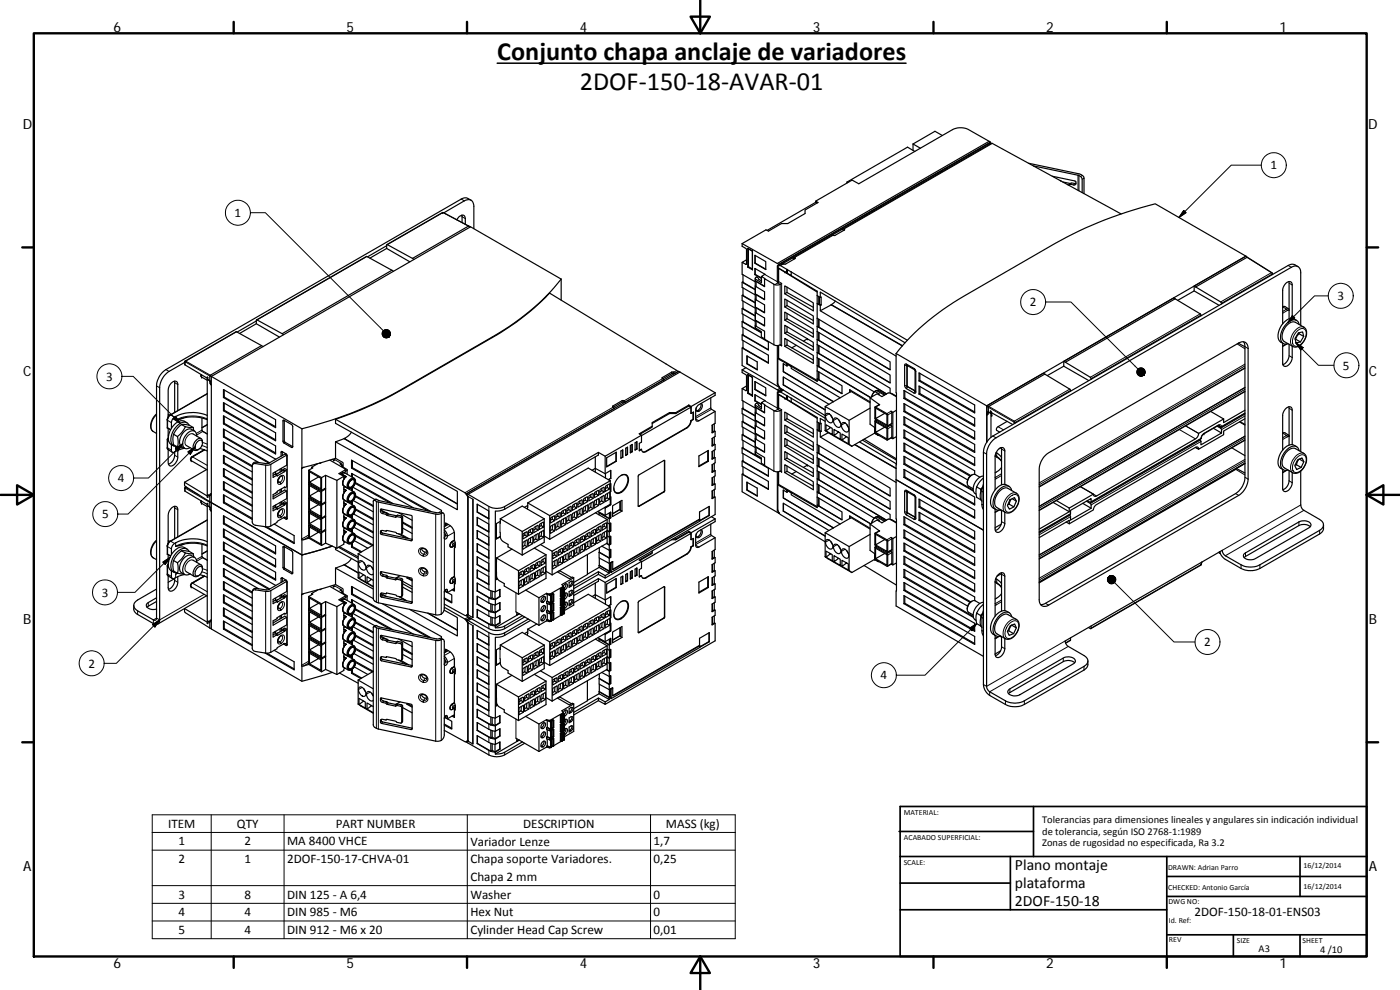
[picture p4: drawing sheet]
<svg xmlns="http://www.w3.org/2000/svg" width="420mm" height="297mm" viewBox="0 0 420 297" stroke-linecap="round" stroke-linejoin="round" font-family="sans-serif">
<defs><g id="words">
<g font-size="7.9">
<text x="149.2" y="17.9">Conjunto chapa anclaje de variadores</text>
<text x="174" y="26.9">2DOF‐150‐18‐AVAR‐01</text>
</g>
<g font-size="4.7">
<text x="304.6" y="261.2">Plano montaje</text>
<text x="304.6" y="266.6">plataforma</text>
<text x="304.6" y="272">2DOF‐150‐18</text>
</g>
<g font-size="4.2">
<text x="34" y="9.6">6</text>
<text x="104" y="9.6">5</text>
<text x="174" y="9.6">4</text>
<text x="244" y="9.6">3</text>
<text x="314" y="9.6">2</text>
<text x="384" y="9.6">1</text>
<text x="6.8" y="38.7">D</text>
<text x="410.6" y="38.7">D</text>
<text x="7" y="112.9">C</text>
<text x="410.8" y="112.9">C</text>
<text x="7" y="187.1">B</text>
<text x="410.8" y="187.1">B</text>
<text x="7" y="261.3">A</text>
<text x="410.8" y="261.3">A</text>
<text x="34" y="290.4">6</text>
<text x="104" y="290.4">5</text>
<text x="174" y="290.4">4</text>
<text x="244" y="290.4">3</text>
<text x="314" y="290.4">2</text>
<text x="384" y="290.4">1</text>
</g>
<g font-size="3.9">
<text x="381.3" y="50.8">1</text>
<text x="70.4" y="65.1">1</text>
<text x="309" y="91.9">2</text>
<text x="401.4" y="90">3</text>
<text x="403" y="110.9">5</text>
<text x="31.9" y="114.2">3</text>
<text x="35.4" y="144.7">4</text>
<text x="30.6" y="155.5">5</text>
<text x="30.5" y="179">3</text>
<text x="361.4" y="193.9">2</text>
<text x="26.5" y="200.3">2</text>
<text x="264.3" y="203.8">4</text>
<text x="50.5" y="248.3">ITEM</text>
<text x="71.1" y="248.4">QTY</text>
<text x="100.8" y="248.3">PART NUMBER</text>
<text x="157" y="248.4">DESCRIPTION</text>
<text x="199.9" y="248.5">MASS (kg)</text>
<text x="53.6" y="253.7">1</text>
<text x="73.3" y="253.7">2</text>
<text x="86.2" y="253.7">MA 8400 VHCE</text>
<text x="141.2" y="253.8">Variador Lenze</text>
<text x="196.2" y="253.7">1,7</text>
<text x="53.6" y="259">2</text>
<text x="73.3" y="259">1</text>
<text x="86.2" y="259">2DOF‐150‐17‐CHVA‐01</text>
<text x="141.2" y="259.1">Chapa soporte Variadores.</text>
<text x="196.2" y="259">0,25</text>
<text x="53.6" y="269.6">3</text>
<text x="73.3" y="269.6">8</text>
<text x="86.2" y="269.6">DIN 125 ‐ A 6,4</text>
<text x="141.2" y="269.7">Washer</text>
<text x="141.2" y="264.4">Chapa 2 mm</text>
<text x="196.2" y="269.6">0</text>
<text x="53.6" y="274.9">4</text>
<text x="73.3" y="274.9">4</text>
<text x="86.2" y="274.9">DIN 985 ‐ M6</text>
<text x="141.2" y="274.9">Hex Nut</text>
<text x="196.2" y="274.9">0</text>
<text x="358.5" y="274.9">2DOF‐150‐18‐01‐ENS03</text>
<text x="53.6" y="280.2">5</text>
<text x="73.3" y="280.2">4</text>
<text x="86.2" y="280.2">DIN 912 ‐ M6 x 20</text>
<text x="141.2" y="280.3">Cylinder Head Cap Screw</text>
<text x="196.2" y="280.2">0,01</text>
</g>
<g font-size="3.1">
<text x="312.8" y="246.8">Tolerancias para dimensiones lineales y angulares sin indicación individual</text>
<text x="312.8" y="250.4">de tolerancia, según ISO 2768‐1:1989</text>
<text x="312.8" y="254">Zonas de rugosidad no especificada, Ra 3.2</text>
<text x="377.7" y="285.6">A3</text>
<text x="396.2" y="285.9">4 /10</text>
</g>
<g font-size="2.4">
<text x="271.2" y="244.4">MATERIAL:</text>
<text x="271.3" y="251.9">ACABADO SUPERFICIAL:</text>
<text x="271.2" y="259.7">SCALE:</text>
<text x="350.6" y="260.9">DRAWN: Adrian Parro</text>
<text x="391.2" y="260.6">16/12/2014</text>
<text x="350.6" y="267">CHECKED: Antonio García</text>
<text x="391.2" y="266.6">16/12/2014</text>
<text x="350.7" y="271.4">DWG NO:</text>
<text x="350.8" y="276.8">Id. Ref:</text>
<text x="350.8" y="282.8">REV</text>
<text x="371.2" y="282.9">SIZE</text>
<text x="390.9" y="282.9">SHEET</text>
</g>
</g></defs>
<g fill="none" stroke="#000" stroke-width=".3">
<path d="M138.4 59.7l1 .6M297.8 43l-44.5 25.7M321.2 55.1l-.3 .4M322.5 55.1l-.2 .4M323.5 52.6v4.5M323.8 52.7v4.6M324.8 52.6l-.5 .4M325.3 53.5l-.5 .3M378.5 49.6h-9l-15.7 15.7M75.2 63.8a3.7 3.7 0 0 1-5.4 3.5 3.7 3.7 0 0 1-.6-6.4 3.7 3.7 0 0 1 5.9 2.5l.1 .4h4.4l35.4 35.4M110.1 77l-33 19M132.8 63.8h.2"/>
<path d="M138.7 65l.9 .6M141 68.1l-8.1-4.3-16.6 9.6M224 79.2l-.2 .1M235.2 79.2l-1 .5M238.6 77.3v.3M250 70.6l-11.5 6.7M253.4 68.7v.3M355.3 63.1l.6 .7-2.1 1.5zM374.2 77.2l7.4 4.6M386.6 79.7l1 .5M71 99.5l-15.3 8.9M226.9 84.5v1.5"/>
<path d="M226.9 88.4v1.6M226.9 92.4v1.5M226.9 96.3v1.6M229.5 82.4l3.8 2.1M232.3 85.3v18.1M233.3 84.5h.1M233.7 84.5l.9 .5v18.8l-.5-.3v-18.2l-.7-.4-.9 .5M313.8 90.6a3.7 3.7 0 0 1-5.5 3.3 3.7 3.7 0 0 1-.3-6.4 3.7 3.7 0 0 1 5.8 2.7v.4h7.6l20.1 20.1M360.2 94.2l-33 19M360.4 94.6l-32.9 19M381.6 81.8l.3 .3M381.6 81.8h.1"/>
<path d="M381.6 81.8l-15.3 8.8M381.8 82.4v-.2l-15.2 8.8M384.9 92.1l1.2 .7-1.2 .7M386.3 93.2l-1.4 .8M386.9 93.1l-.6 .1M386.9 93.1h.1M386.9 85l.9 .5M386.9 92.8h-.8l.2 .4M387.9 94.7l.7 .7-2.1 1.4zM389.2 99.5a1.57 1.57 0 0 1 2.7-.3 3.8 3.8 0 0 1-3.1 4.7 2.27 2.27 0 0 1-.4-3.4zM391.3 98.2a2.9 2.9 0 0 0-3.3 1.9 2.89 2.89 0 0 0 0 3.8M398.6 88.8h-4.1l-8 8"/>
<path d="M36.6 112.9a3.8 3.8 0 0 1-5.6 3.2 3.8 3.8 0 0 1-.3-6.4 3.8 3.8 0 0 1 5.9 2.7v.5h3.4l14.1 14.1M47 115.8l.9 .5M49.8 110.9l.9 .5M52.4 114.8l.9 .6M55.5 108.6h.1M55.5 108.6l7.5 4.2M55.5 108.6v.9M55.6 108.3l.1 .1M55.7 108.4l-.1 .2M55.7 108.4l7.4 4.2M60.5 112.4v.7M62.2 118.2l-11 6.3 1.2 .7"/>
<path d="M62.4 113.9l.6 .4M63 114.9h.1M63.1 114.9l.3 .6M63.1 114.4v.5M120.7 116.7v.2M147.7 101.1v.2M198.8 113.3v.3M198.9 113.6l-11.6 6.7M199.2 114l-11.5 6.6M201.6 111.7v.4M202 111.7v.4M203.1 111.1l-.9 .6"/>
<path d="M203.4 111.5l-.9 .6M224 117.1l-.2 .1M235.2 117.1l-1 .5M255.4 117.5l5.7 3.4M262.6 117.5l-.7 .8-.3 .8M263.1 117.2h.6M271.5 109.6l.7 .1M271.5 115.7l.7 .1M272 109.3l.3 .4M272.2 109.7h.1M272.2 115.8h.1M272.3 116h.1"/>
<path d="M272.3 116l-.3 .6M274.3 110.6l.2 .4M274.5 117.2h.1M274.5 117.2l-.2 .7M274.6 117.2l.2 .4M274.6 111.1l.2 .4M321 116.8l-16.6 9.6-8.1-4.7M321.3 117.2l-16.7 9.6v.2M371.3 103.2l2.3 1.4M373.6 117.4l-61.7 35.6M373.6 116.3l-61.7 35.6M373.6 109.3l-61.7 35.6"/>
<path d="M373.6 110.4l-61.7 35.6M373.6 109.8l-61.7 35.7M373.6 116.8l-61.7 35.7M373.6 104l1 .6M385.9 103.3l-1 .5M386.9 106.7l.9 .6M388.9 102.9l6.8 6.7h4.6M388.9 102.9l2.2 1.4-.7 .7zM47 124.4a4.3 4.3 0 0 0-1.4 4.8l.4 .3M50.2 125.9l.1 .2M50.3 134.4h-.1M50.3 134.4l.3 .6"/>
<path d="M50.3 126.1v2.2l.9 .6M50.3 134.4l1.1 .7M50.3 126.1l1.1 .7M50.3 131.6l.2 .1M50.5 125.1l.1 .1M50.6 132.4l-.3-.3v2.3M51.2 124.5l-.6 .7-.3 .9M52.4 136.6l.9 .6M52.7 124.9l1.4 2.1-2.1-1.4zM52.7 134.6l2.1-1.5-1.4 2.2zM52.7 125v1M52.7 126h.1"/>
<path d="M52.7 134.4v1M52.8 126h-.1M52.8 126h.1M53.1 134l-.4 .4M53.3 134.1l-.6 .3M54.5 125.5l-1.7 .5M54.8 133.1l-10.3 10.3h-4.4a3.7 3.7 0 0 0-5.3-3.4 3.7 3.7 0 0 0-.8 6.3 3.7 3.7 0 0 0 6-1.9l.1-1M55.3 125.3l-2.5 .7M56.4 135.6l2.1-1.4-1.4 2.1zM57.6 137.1h.2a.79 .79 0 0 0-.4 1.1M57.9 130.2a2.32 2.32 0 0 0-2 3.5M58.5 134.2l-20.1 20h-3.1a3.8 3.8 0 0 0-5.5-3.2 3.8 3.8 0 0 0-.3 6.4 3.8 3.8 0 0 0 5.8-2.7v-.5"/>
<path d="M60.6 133.7l1.6 .6M60.6 129.1l-1.7 .9M60.7 129.3l1.5 .9M60.8 132.8l1.4 .5M60.8 129.5l-1.8 1M61.4 135l-3.6 2.1 4.4 2.5M62.2 125.7l-.3-.2a11.5 11.5 0 0 0-9.2 .5M62.2 127.5l-1.6 .9M76.9 138.7l-.2 .4M79.7 139.6v18.5M81.3 139.3v18.5M84.7 135.6l-.3 .1"/>
<path d="M85.3 126.2l-.4 .1M85.3 132.3l-.4 .1M85.5 132.7l-.3 .2M85.5 136.2l.5 .3v3.1M87.7 134l-.2 .3M96.5 138.8l-.6 .2M100.1 138l.4-.1 1.9 1.1 .1 .4M183.9 121.8v.3M184 122.2l-44.5 25.6M184.4 122.5l-44.5 25.7M186.7 120.2v.5M187.2 120.2v.5"/>
<path d="M193.8 135.4l.1 .1M199.4 138.2l.1 .1M206 128.4h.1M208.8 125.7l.9 .6M209.5 123.1l.4 .2M213.3 122.4l-4.5 2.6M213.5 122.8l-4.7 2.7M226.9 122.4v1.5M226.9 126.3v1.6M226.9 130.3v1.5M226.9 134.2v1.6M229.5 120.3l3.8 2.1"/>
<path d="M232.3 123.2v18.2M233.3 122.4h.1M233.7 122.4l.9 .5v18.7l-.5-.2v-18.2l-.7-.4-.9 .5M248.8 124.1l-1.1 .7M251.2 125.5l-1.1 .7M253.6 126.9l-1.1 .7M262.5 128.3v1.7M262.5 129.9v.1M263.1 126.1l-.3 .2M264 121.4l-1.2 .8M267.4 127.5l-1.2 .7M267.4 123.4l-1.2 .7"/>
<path d="M267.6 123.8l-1.2 .7M267.6 127.9l-1.2 .8M267.6 131.4v-.2l-1.2 .7M267.6 127l-1.2 .7M295.1 135.7l1 .6M296.2 124.3h.1M296.2 121.9l8.1 4.7 .1 .5M296.5 124.1h.1M296.5 123.7l-.1 .5-.2 .1M296.5 123.6l.1 .1M296.6 123.6l.6 .3M297.7 123.9v.1"/>
<path d="M297.8 124l-.1 .8M298 130.8l.9 .6M299.1 135.9v1l-.4-.2M299.3 137.2l-.2-.3 1.5 1.4M299.5 128l1.7 1M300.6 134.7l1 .6M304.3 126.6l.1-.2 .2 .1v.3h-.2M353.9 128.9l4.9 2.8M358.8 134.2l.9 .6M359.7 130l-3.9-2.2 3.9 2.2M360.2 132.1l-33 19M360.4 132.5l-32.9 19"/>
<path d="M360.5 131.4l-.1 .3M361.4 130l-.1 .2M365.6 127.5l.5 .5-.2-.4M366.2 128.1l-.1-.1h.5l-.1 .1M372 126.6l1.6 1M373.6 124.3l-7.3 4.2M373.6 132l-61.7 35.6M373.6 130.9l-61.7 35.6M373.6 124.8l-7 4.1M373.6 138.4l-61.7 35.6M373.6 138.9l-61.7 35.7M373.6 137.8l-61.7 35.7"/>
<path d="M373.6 131.4l-61.7 35.7M373.6 123.9l-7 4.1-.4-.6-.6 .1-4.4 2.6-.6 .7-.2 .8-32.9 19M384.9 129.9l1.2 .8-1.2 .6M386.3 131.1l-1.4 .8M386.8 130.6l.1 .1M386.8 130.6l-.7 .1 .2 .4M386.9 131l-.6 .1M386.9 131h.1M386.9 122.5l.9 .6M389.1 137.4a1.59 1.59 0 0 1 2.7-.3 3.8 3.8 0 0 1-3 4.7 1.77 1.77 0 0 1-.7-2.6zM391.3 136.1a3 3 0 0 0-3.3 1.9 2.94 2.94 0 0 0 0 3.9M52.4 152.4l.9 .5"/>
<path d="M55.5 146.5h.1M55.5 146.5l7.5 4.2M55.5 146.5v.9M55.6 146.2l4.1 2.3M55.9 146.2l-.3 .3M60.5 150.3v.7M62.2 156.1l-11 6.3 1.2 .7M62.4 151.8l.6 .3M62.7 148.7h.1M63 152.2h.1M63 148.4h.1M63 152.8h.1"/>
<path d="M63.1 152.8l.3 .6M63.1 152.3v.5M63.4 148.2l-.2 .1-.2 .3M83.2 142.7v.1M83.2 152.7v.1M83.4 154.3l.8 .6a.44 .44 0 0 1-.3 .5 .44 .44 0 0 1-.6-.4 1.82 1.82 0 0 1 1.8-2.3 1.78 1.78 0 0 1-.8 2.5M83.4 144.3l.8 .6a.44 .44 0 0 1-.4 .5 .44 .44 0 0 1-.5-.4 1.84 1.84 0 0 1 1.8-2.3 1.79 1.79 0 0 1-.8 2.5M84.6 152.9a1.27 1.27 0 0 1-1.1 1.9M84.6 142.9a1.27 1.27 0 0 1-1.1 1.9M84.8 141.2l.6 .3M84.8 151.2l.6 .3M84.9 151l.6 .4"/>
<path d="M84.9 141l.6 .4M85.4 155.2h.1M85.4 146.2h.1M85.5 140.6l.5 .3v5.2M85.5 147l.5 .3v2.3M85.5 150.6l.5 .3v4.2M86.1 155.5l-.2 .3M91.2 140.2l-.7 .4M104.6 158.1h-.1M104.6 145.6l-.1 .1M104.6 149.8h-.1M104.6 153.9l-.1 .1"/>
<path d="M105 156.7a.89 .89 0 0 1 1.3-.6 .89 .89 0 0 1 .2 1.4 1.57 1.57 0 0 1-1.9 1.3 1.8 1.8 0 0 1 .4-2.1zM105 148.4a.89 .89 0 0 1 1.3-.6 .89 .89 0 0 1 .2 1.4 1.36 1.36 0 0 1-2 1.2 1.93 1.93 0 0 1 .5-2zM105.1 156.7a.77 .77 0 0 1 1.1-.3 .77 .77 0 0 1 .2 1.1 1.18 1.18 0 0 1-1.8 1 1.68 1.68 0 0 1 .5-1.8zM105.1 144.3a.77 .77 0 0 1 1.1-.4 .77 .77 0 0 1 .2 1.2 1.18 1.18 0 0 1-1.8 1 1.68 1.68 0 0 1 .5-1.8zM105.1 148.4a.77 .77 0 0 1 1.2-.4 .77 .77 0 0 1 .1 1.2 1.23 1.23 0 0 1-1.8 1.1 1.74 1.74 0 0 1 .5-1.9zM105.2 152.3a.85 .85 0 0 1 1.2-.2 .85 .85 0 0 1 .1 1.2 1.34 1.34 0 0 1-2 1.2 2.02 2.02 0 0 1 .7-2.2zM105.2 144a.85 .85 0 0 1 1.2-.2 .85 .85 0 0 1 .1 1.2 1.57 1.57 0 0 1-1.9 1.4 1.94 1.94 0 0 1 .6-2.4zM105.3 152.4a.74 .74 0 0 1 1.1-.1 .74 .74 0 0 1 0 1.1 1.18 1.18 0 0 1-1.8 1 1.81 1.81 0 0 1 .7-2zM106.1 156.4a1.46 1.46 0 0 1-1.3 2.2M106.1 143.9a1.5 1.5 0 0 1-1.3 2.3M106.1 148.1a1.49 1.49 0 0 1-1.3 2.2M106.1 152.2a1.48 1.48 0 0 1-1.3 2.2"/>
<path d="M106.3 155.9a2.04 2.04 0 0 0-1.8 3.1M106.3 151.8a2.03 2.03 0 0 0-1.8 3.1M106.3 147.6a2.02 2.02 0 0 0-1.8 3.1M106.3 143.5a2.01 2.01 0 0 0-1.8 3.1M106.7 156.8l-.1 .1M106.7 152.7h-.1M106.7 148.5l-.1 .1M106.7 144.4h-.1M113 150.4v30.2M113.1 149.8l-.6 .4M113.5 150.6v30.3M114.3 152.8l-.1 .2"/>
<path d="M114.4 159.2l-.2 .4M114.4 159.6l-.2 .4M114.4 153l-.2 .4M114.8 159.9l-.3 .5M115.1 153.7l-.3 .4M116.4 154.2l-.2 .4M119 154.7l-.3 .5M120.5 154.8l-.2 .4M120.8 155.1l-.2 .5M120.8 159.7l-.2 .4M130.8 154.3v30.2M131.8 153.7l.6 .4"/>
<path d="M132.4 154.1v30.2M135.2 157.8l-1.9 1M136.3 159.7l-2 1.2-.6-.4M136.4 159.8v2.3M140.5 149l1.4 .8M146.7 152v25M150.1 156.9v2.8M151.5 152v.8M158.4 152.1l-.1 .6M186.3 147.6l.1 .1M191.7 151.9h.1M199.1 147.6h.2"/>
<path d="M199.4 147.2h.1M255.4 155.3l5.7 3.5M262.6 155.3l-.7 .9-.3 .8M263.1 155.1h.6M264 159.3l-1.2 .7M271.5 147.5l.7 .1M271.5 153.6l.7 .1M272 147.1l.3 .5M272.2 147.6h.1M272.2 153.7h.1M272.3 153.8h.1M272.3 153.8l-.3 .7"/>
<path d="M274.3 148.5l.2 .4M274.5 155.1h.1M274.5 155.1l-.2 .7M274.6 155.1l.2 .4M274.6 149l.2 .4M294.7 147.4l.4 .3M294.7 151.4l.4 .2M298.7 143.3l.2 .3M298.9 153.5v.1M299.7 153.1l-1 .5M300.6 142.1l-1.9 1.1M300.6 156.5l1 .6"/>
<path d="M300.6 142.7l-1.9 1.1M302.9 149.2a1.53 1.53 0 0 1 2.7-.1 3.8 3.8 0 0 1-3.1 4.6 2.31 2.31 0 0 1-.3-3.5zM305 148a3.4 3.4 0 0 0-3.7 2.7 2.55 2.55 0 0 0 .4 3.1M321 154.6l-9.1 5.3M321.3 154.1l-9.4 5.5M321.3 155l-9.4 5.5M324.3 146l4.8 2.8M370.8 148.1l1 .5M370.9 140.8l2.7 1.7M373.6 143.2l1 .6M385.9 141.1l-1 .6M386.9 144.3l.9 .5"/>
<path d="M389.8 156.6v1.1M390.4 151.5l-23.6 13.6M391.3 153.1l-23.6 13.7M396 159.1v1.1M47 162.3a4.2 4.2 0 0 0-1.4 4.7l.4 .4M48.9 168.7l2.1-1.4-1.4 2.1zM50.2 172.3h.1M50.2 163.7l.1 .3M50.3 172.3l.3 .5M50.3 164v2.2l.9 .6M50.3 172.3l1.1 .7M50.3 164l1.1 .7"/>
<path d="M50.3 169.5l.2 .1M50.5 163l.1 .1M50.6 170.2l-.3-.1v2.2M51 167.3l-10.5 10.4h-5.2a3.7 3.7 0 0 0-5.6-3.2 3.7 3.7 0 0 0-.3 6.4 3.7 3.7 0 0 0 5.8-2.7l.1-.5M51.2 162.4l-.6 .7-.3 .9M52.4 174.2l.9 .5M52.7 162.9v1M52.7 172.3l.4-.4zM52.7 172.3v1M52.8 163.9h-.1M52.8 163.9h.1M53.3 172l-.6 .3"/>
<path d="M54.5 163.4l-1.7 .5M55.3 163.2l-2.5 .7M57.6 174.9l.2 .1a.78 .78 0 0 0-.4 1.1M57.9 168.1a2.4 2.4 0 0 0-2.3 2.9l.3 .5M60.6 171.6l1.6 .6M60.6 166.9l-1.7 1M60.7 167.2l1.5 .9M60.8 170.6l1.4 .5M60.8 167.3l-1.8 1.1M61.2 178.3l-13.3 7.7M61.4 172.9l-3.6 2.1 4.4 2.5M62.2 163.6l-.3-.2a11.3 11.3 0 0 0-9.2 .5"/>
<path d="M62.2 165.4l-1.6 .9M76.9 176.5l-.2 .5M79.7 177.4v18.6M81.3 177.2v18.5M84.7 173.5l-.3 .1M84.8 179.1l.6 .3M84.9 178.9l.6 .3M85.3 164.1h-.4M85.3 170.2h-.4M85.5 170.5l-.3 .3M85.5 174.1l.5 .3v3.1M85.5 178.4l.5 .4v5.1"/>
<path d="M87.7 171.8l-.2 .3M91.2 178.1l-.7 .4M92.6 161.1l-1.4 .8M92.6 160.5l-2.1 1.2M96.5 176.7l-.6 .1M100.1 175.9l.4-.1 1.9 1.1 .1 .4M104.6 162.2h-.1M105.1 160.8a.77 .77 0 0 1 1.2-.3 .77 .77 0 0 1 .1 1.2 1.23 1.23 0 0 1-1.8 1 1.74 1.74 0 0 1 .5-1.9zM105.2 160.6a.85 .85 0 0 1 1.2-.2 .85 .85 0 0 1 .1 1.2 1.34 1.34 0 0 1-2 1.2 2 2 0 0 1 .7-2.2zM106.1 160.5a1.49 1.49 0 0 1-1.3 2.2M106.3 160.1a2.01 2.01 0 0 0-1.8 3M106.7 161h-.1"/>
<path d="M108.7 168.4l-1.1 .6M111.1 169.7l-1.1 .7M114.3 171.5l-.1 .2M114.4 178l-.2 .4M114.4 178.4l-.2 .4M114.4 171.8l-.2 .4M114.8 178.7l-.3 .5M115.1 172.4l-.3 .5M116.4 173l-.2 .4M119 173.5l-.3 .4M120.5 173.6l-.2 .4M120.8 173.9l-.2 .5"/>
<path d="M120.8 178.5l-.2 .4M123.7 161.8l-.3 .4M126.2 170.8a1.14 1.14 0 0 0 .5 1.2 1.14 1.14 0 0 0 1.4-.1M126.2 164.8a1.14 1.14 0 0 0 .5 1.3 1.14 1.14 0 0 0 1.4-.1M127.6 171.6l-.6 1.1a1.24 1.24 0 0 1-1.4-1.7 1.24 1.24 0 0 1 2.2-.3 1.11 1.11 0 0 1 .6 1.4 1.11 1.11 0 0 1-1.4 .7M127.6 165.7l-.6 1.1a1.25 1.25 0 0 1-1.4-1.7 1.25 1.25 0 0 1 2.2-.3 1.11 1.11 0 0 1 .6 1.4 1.11 1.11 0 0 1-1.4 .6M133.4 161.6v15.9M133.8 176.8l.5 .3M135.8 162.5h.1M135.8 162.5l-.7 .9a.47 .47 0 0 0 0 .6 .47 .47 0 0 0 .7 0l.6-.3M135.8 162.5l-.1-.1a1.06 1.06 0 0 0-.3 1.8l.3-.1M136 174.1l-.2 .3 .2 .1"/>
<path d="M136 174.1l.6-.4v.6l-.2 .3v2M136 163.6l-.2 .4M136 174.5a.51 .51 0 0 1-.8 .5 .51 .51 0 0 1 0-.9l.6-.7-.7 .8a.49 .49 0 0 0 0 .6 .49 .49 0 0 0 .7 .1l.6-.3M136.4 172.9v.1M136.4 162.1h.1M136.4 172.9l-.7 .4M136.4 162.1l-.7 .3M136.4 163.7v9.2M136.4 173l-.7 .3a1.02 1.02 0 0 0-.7 .8 1.02 1.02 0 0 0 .4 1l.3-.1M136.4 173v.1M136.4 163.7h.1M136.4 162.1l-.6 .4"/>
<path d="M136.4 173l-.6 .4 .2 .7M136.4 162.1l-.6 .4 .2 .7M136.4 162.1v.1M136.6 174.1l-.6 .4M136.6 163.3l-.7 .3-.1-.3 .8-.5-.2 .9M146.7 179.4v1.5M149 168.7v.5M154.8 177.9v5.7M164.9 178.2v.3M165.1 178.2v.3M165.2 178.8v2.1M165.2 178.4h.1"/>
<path d="M165.4 178.8v2.1M165.4 178.7v2.1M165.5 178.2v2.1M165.9 178.4v2.1M166.1 178.3v2.2M168.4 176.9v2.1M168.4 179.6v2.2M168.5 176.5v.1M168.5 179.3h.1M168.6 176.9v2.1M168.6 179.6v2.2M168.7 176.8v2.2"/>
<path d="M168.7 179.6v2.2M168.7 176.4v2.1M168.7 179.1v2.2M169 176v.2M169 178.6v.4M169.1 176.5v2.1M169.1 179.3v2.1M169.3 176.5v2.1M169.3 179.2v2.2M169.4 176.4v2.2M169.4 179.2v2.2M169.4 176.7l.2 .2"/>
<path d="M169.4 179.5l.2 .1M171 178.5l.3 .1M171 175.7l.3 .2M193.8 173.3l.1 .1M199.4 176.1l.1 .1M206 166.2l.1 .1M208.8 163.6l.9 .5M209.5 161l.4 .2M213.3 160.3l-4.5 2.6M213.5 160.7l-4.7 2.7M248.8 162.1l-1.1 .6M251.2 163.4l-1.1 .6"/>
<path d="M253.6 164.8l-1.1 .6M262.5 167.9h.1M262.5 166.2v1.6M263.1 164l-.3 .1M267.4 165.4l-1.2 .7M267.4 161.2l-1.2 .8M267.6 161.7l-1.2 .7M267.6 165.8l-1.2 .7M267.6 164.9l-1.2 .7M267.6 169.3v-.2l-1.2 .7M299.1 173.8v1l-.4-.3M299.3 175.1l-.2-.3 1.5 1.4"/>
<path d="M300.6 172.3l1 .6M334.5 174.8l17.8 17.8h6.3M360.5 169.3l-.1 .3M360.6 168.7l-.2 .7-32.9 19.1M366 165.6l.1 .3-.4-.2M366.2 165.9v.1M372.5 169.5v1.1M373.8 165.9v1.1M378.1 169.5v1.1M41.3 183.3v1.1M44.5 180.8v1.1M45.8 187.4l2.1-1.4-1.4 2.1z"/>
<path d="M47.9 186l-.9-.5-1 .5v1.1M47.9 186l-13 13h-3.6a3.8 3.8 0 0 0-5.6-3.2 3.8 3.8 0 0 0-.3 6.4 3.8 3.8 0 0 0 5.8-2.7l.1-.5M62.7 186.6h.1M63 186.3h.1M63.4 186.1h-.2l-.2 .4M83.2 180.6v.1M83.2 190.6v.1M83.4 192.2l.8 .6a.44 .44 0 0 1-.4 .5 .44 .44 0 0 1-.5-.4 1.84 1.84 0 0 1 1.8-2.3 1.79 1.79 0 0 1-.8 2.5M83.4 182.2l.8 .6a.44 .44 0 0 1-.3 .5 .44 .44 0 0 1-.6-.4 1.82 1.82 0 0 1 1.8-2.3 1.77 1.77 0 0 1-.8 2.5M84.6 190.8a1.27 1.27 0 0 1-1.1 1.9M84.6 180.7a1.27 1.27 0 0 1-1.1 1.9M84.8 189.1l.6 .3"/>
<path d="M84.9 188.9l.6 .4M85.4 193l.1 .1M85.4 184l.1 .1M85.5 184.9l.5 .3v2.3M85.5 188.5l.5 .3v4.2M86.1 193.4l-.2 .3M92.6 198.9l-1.4 .9M92.6 198.4l-2.1 1.2M104.6 195.9l-.1 .1M104.6 183.5h-.1M104.6 187.6l-.1 .1M104.6 191.8h-.1"/>
<path d="M105 186.2a.89 .89 0 0 1 1.3-.5 .89 .89 0 0 1 .2 1.4 1.34 1.34 0 0 1-2 1.2 1.97 1.97 0 0 1 .5-2.1zM105 198.7a.89 .89 0 0 1 1.3-.5 .89 .89 0 0 1 .2 1.3 1.34 1.34 0 0 1-2 1.2 1.97 1.97 0 0 1 .5-2zM105.1 194.6a.76 .76 0 0 1 1.1-.4 .76 .76 0 0 1 .2 1.2 1.21 1.21 0 0 1-1.8 1 1.7 1.7 0 0 1 .5-1.8zM105.1 198.8a.77 .77 0 0 1 1.1-.4 .77 .77 0 0 1 .2 1.2 1.18 1.18 0 0 1-1.8 1 1.68 1.68 0 0 1 .5-1.8zM105.1 182.1a.77 .77 0 0 1 1.2-.3 .77 .77 0 0 1 .1 1.2 1.21 1.21 0 0 1-1.8 1 1.7 1.7 0 0 1 .5-1.9zM105.1 186.3a.77 .77 0 0 1 1.1-.4 .77 .77 0 0 1 .2 1.2 1.18 1.18 0 0 1-1.8 1 1.68 1.68 0 0 1 .5-1.8zM105.1 190.4a.77 .77 0 0 1 1.2-.3 .77 .77 0 0 1 .1 1.2 1.23 1.23 0 0 1-1.8 1 1.74 1.74 0 0 1 .5-1.9zM105.2 194.4a.85 .85 0 0 1 1.2-.3 .85 .85 0 0 1 .1 1.3 1.64 1.64 0 0 1-1.9 1.3 1.95 1.95 0 0 1 .6-2.3zM105.2 190.2a.86 .86 0 0 1 1.2-.2 .86 .86 0 0 1 .1 1.2 1.34 1.34 0 0 1-2 1.2 2.04 2.04 0 0 1 .7-2.2zM105.2 181.9a.85 .85 0 0 1 1.2-.2 .85 .85 0 0 1 .1 1.2 1.57 1.57 0 0 1-1.9 1.4 1.95 1.95 0 0 1 .6-2.4zM106.1 194.3a1.48 1.48 0 0 1-1.3 2.2M106.1 198.4a1.46 1.46 0 0 1-1.3 2.2"/>
<path d="M106.1 181.8a1.48 1.48 0 0 1-1.3 2.2M106.1 186a1.46 1.46 0 0 1-1.3 2.2M106.1 190.1a1.49 1.49 0 0 1-1.3 2.2M106.3 193.8a2.02 2.02 0 0 0-1.8 3.1M106.3 189.7a2.01 2.01 0 0 0-1.8 3M106.3 185.5a2.04 2.04 0 0 0-1.8 3.1M106.3 181.4a2.03 2.03 0 0 0-1.8 3M106.3 198a2.04 2.04 0 0 0-1.8 3M106.7 194.7l-.1 .1M106.7 190.5l-.1 .1M106.7 186.4l-.1 .1M106.7 182.3h-.1"/>
<path d="M106.7 198.8l-.1 .1M113 188.3v30.2M113.1 187.7l-.6 .3M113.5 188.5v30.2M114.3 190.6l-.1 .2M114.4 197.1l-.2 .3M114.4 197.5l-.2 .4M114.4 190.9l-.2 .4M114.8 197.8l-.3 .5M115.1 191.6l-.3 .4M116.4 192.1l-.2 .5M119 192.6l-.3 .5"/>
<path d="M120.5 192.7l-.2 .4M120.8 193l-.2 .5M120.8 197.5l-.2 .5M123.7 199.7l-.3 .4M123.7 180.6l-.3 .4M130.8 192.2v30.2M131.8 191.6l.6 .3v30.2M133.4 199.5v15.9M135.2 195.6l-1.9 1.1M136.3 197.6l-2 1.2-.6-.4M136.4 199.9v.1M136.4 199.9l-.7 .4"/>
<path d="M136.4 197.7v2.2M140.5 184.3l-.6 .4M140.5 186.9l1.4 .8M140.6 185.1l-1.1 .6M141.1 185.4l-1.2 .7M146.7 183.3v1.6M146.7 187.3v1.3M146.7 189.8v25.1M150.1 194.7v2.9M151.5 187.8v.8M151.5 189.9v.7M158.4 190l-.1 .6"/>
<path d="M162.6 183.2l.4 .2M162.6 185.9l.4 .3M162.6 180.4l.4 .3M164.9 180.7v.6M164.9 183.5v.5M164.9 186.2v.3M165.1 180.8v.5M165.1 183.6v.4M165.1 186.3v.2M165.2 181.5v2.1M165.2 184.3v2.1M165.4 184.3v2.1"/>
<path d="M165.4 181.5v2.1M165.4 184.2v2.2M165.5 181v2.1M165.5 183.8v2M165.9 181.1v2.2M165.9 183.9v2.1M166.1 181.1v2.1M166.1 183.8v2.2M168.4 182.4v2.2M168.5 182.1h.1M168.6 182.4v2.2M168.7 182.4v2.1"/>
<path d="M168.7 181.9v2.1M169 181.4v.4M169 184.1v.1M169.1 182v2.1M169.3 182v2.2M169.4 182v2.1M169.4 182.3l.2 .1M171 181.3l.3 .1M186.3 185.5l.1 .1M191.7 189.8h.1M199.1 185.5h.2M199.4 185.1h.1"/>
<path d="M291 188.5l2.1-1.4-1.4 2.1zM293.1 187.1l-15.5 15.5h-8.6a3.7 3.7 0 0 0-5.6-3.2 3.7 3.7 0 0 0-.2 6.4 3.7 3.7 0 0 0 5.8-2.7v-.5M294.7 185.3l.4 .3M294.7 189.2l.4 .3M298.7 181.1l.2 .4M298.9 191.3v.2M299.7 190.9l-1 .6M300.6 180l-1.9 1.1M300.6 180.6l-1.9 1.1M300.6 194.1l1 .5M303 187a1.49 1.49 0 0 1 2.6 0 3.9 3.9 0 0 1-3 4.6 1.69 1.69 0 0 1-.9-2.5zM305 185.9a3.1 3.1 0 0 0-3.5 2.3 2.82 2.82 0 0 0 .2 3.4"/>
<path d="M313.8 181l.9 .6M319.1 197.4v1.1M319.6 192.3l-23.5 13.6-1-.5M320.6 194l-23.6 13.6v1.1M321.3 192l-1.5 .9M325.3 199.9v1.1M104.6 200.1l-.1 .1M108.7 206.2l-1.1 .7M111.1 207.6l-1.1 .7M114.3 209.4l-.1 .2M114.4 215.9l-.2 .3M114.4 216.3l-.2 .4"/>
<path d="M114.4 209.6l-.2 .5M114.8 216.6l-.3 .4M115.1 210.3l-.3 .5M116.4 210.9l-.2 .4M119 211.4l-.3 .5M120.5 211.5l-.2 .4M120.8 211.8l-.2 .4M120.8 216.3l-.2 .4M123.7 218.5l-.3 .4M126.2 208.6a1.14 1.14 0 0 0 .5 1.3 1.14 1.14 0 0 0 1.4-.1M126.2 202.7a1.14 1.14 0 0 0 .5 1.3 1.14 1.14 0 0 0 1.4-.1M127.6 209.5l-.6 1.1a1.25 1.25 0 0 1-1.4-1.7 1.25 1.25 0 0 1 2.2-.3 1.11 1.11 0 0 1 .6 1.4 1.11 1.11 0 0 1-1.4 .7"/>
<path d="M127.6 203.5l-.6 1.1a1.21 1.21 0 0 1-1.4-1.5 1.21 1.21 0 0 1 1.9-.6 1.15 1.15 0 0 1 1 1.4 1.15 1.15 0 0 1-1.5 .8M133.8 214.8l.5 .2M135.8 200.4h.1M135.8 200.4l-.6 .7a.52 .52 0 0 0-.1 .7 .52 .52 0 0 0 .7 .2M135.8 200.4l-.1-.1a1.02 1.02 0 0 0-.7 .8 1.02 1.02 0 0 0 .4 1l.3-.1M136 211.9l-.2 .4 .2 .1M136 211.9l.6-.3-.2 .9M136 201.5l-.2 .5M136 212.4a.5 .5 0 0 1-.8 .4 .5 .5 0 0 1 0-.8l.6-.7-.6 .6a.52 .52 0 0 0-.2 .7 .52 .52 0 0 0 .8 .2l.6-.3M136.4 210.8v.1M136.4 210.8l-.7 .4M136.4 201.6v9.2"/>
<path d="M136.4 201.6l-.6 .4M136.4 210.9l-.7 .3a1.06 1.06 0 0 0-.3 1.8l.3-.1M136.4 210.9h.1M136.4 212.5v2M136.4 201.6h.1M136.4 200l-.6 .4M136.4 200h.1M136.4 210.9l-.6 .4 .2 .6M136.4 200l-.6 .4 .2 .7M136.4 200v.1M136.6 212l-.6 .4M136.6 201.1l-.7 .4-.1-.3 .8-.5-.2 .9"/>
<path d="M146.7 217.3v1.5M149 206.6v.6M154.8 215.7v5.8M162.6 218.3l.4 .3M164.9 216.2v.2M164.9 218.6v.5M165.1 216.1v.2M165.1 218.7v.4M165.2 216.6v2.2M165.2 219.4v2.1M165.2 216.3h.1M165.4 216.6v2.2"/>
<path d="M165.4 219.4v2.1M165.4 216.6v2.1M165.5 216.1v2.1M165.5 218.9v2.1M165.9 216.2v2.2M165.9 219v2.1M166.1 216.2v2.2M166.1 218.9v2.2M168.4 214.8v2.1M168.4 217.6v2M168.5 214.4h.1M168.5 217.2h.1"/>
<path d="M168.5 219.9v.1M168.6 214.8v2.1M168.6 217.6v2M168.7 214.8v2.1M168.7 217.5v2.1M168.7 214.3v2.1M168.7 217v2.1M168.7 219.8v2.1M169 213.9v.2M169 216.5v.4M169 219.2v.4M169.1 214.4v2.1"/>
<path d="M169.1 217.1v2.2M169.1 219.9v2.1M169.3 214.4v2.1M169.3 219.9v2.1M169.3 217.1v2.1M169.4 219.9v2.1M169.4 214.3v2.2M169.4 217.1v2.1M169.4 214.6l.2 .2M169.4 217.4l.2 .1M171 216.3l.3 .3M171 219.1l.3 .2"/>
<path d="M171 213.6l.3 .2M301.7 210.3v1.1M303.1 206.7v1.1M307.4 210.3v1.1M140.5 222.2l-.6 .4M146.7 221.2v1.6M146.7 225.2v1.3M151.5 225.7v.8M162.6 221l.4 .3M162.6 223.8l.4 .3M164.9 221.4v.5M164.9 224.2v.2"/>
<path d="M165.1 221.4v.5M165.1 224.2v.1M165.2 222.1v2.2M165.4 222.1v2.2M165.4 222.1v2.1M165.5 221.7v2M165.9 221.8v2.1M166.1 221.7v2.2M168.4 220.3v2.1M168.6 220.3v2.1M168.7 220.3v2.1M169 222v.1"/>
<path d="M169.4 220.2l.2 .1M45.7 244.5h175v37.1h-175zM45.7 249.8h175M45.7 255.1h175M63.4 244.5v37.1M85.2 244.5v37.1M140.2 244.5v37.1M195.2 244.5v37.1M45.7 265.7h175M45.7 271h175M45.7 276.3h175"/>
<circle cx="382.3" cy="49.6" r="3.7"/>
<circle cx="402.4" cy="88.8" r="3.7"/>
<circle cx="404.1" cy="109.6" r="3.8"/>
<circle cx="362.4" cy="192.6" r="3.7"/>
</g>
<g fill="none" stroke="#000" stroke-width=".36">
<path d="M254.2 54.6l.3 .2M254.2 54.6v.3M274 43.2l2.2 1.3M274 43.2v1.9M274.6 45.4l-2.2-1.2-18.2 10.4M282.8 40.7l-2.2-1.3-6.6 3.8M296.9 43.1v.2M296.9 42.4l-6.3-3.5a5.5 5.5 0 0 0-4.7 0l-28.2 16.2-2-1.1-10.9 6.3M297.2 42.7l-63.5 36.8M297.2 42.7l-.3-.3-63.6 36.7M297.2 42.7l-63.5 36.6M308.7 49l15.3 3.2a1.59 1.59 0 0 1 1.3 1.1v4.8"/>
<path d="M310.2 49.8l13.5 2.8 .7 .5 .4 .7v4M315.8 52.9l6.8 1.4 .3 .2v.6M318.1 54.1l.2 .1M318.3 54.3h.1M318.9 54.6l2.5 .4M321.2 55.3l-.2 .2-.6-.1M321.5 54.9l1.4 .2v.1l-.5 .3-1.2-.2zM116 74.5l7 4M116 74.5l.2-1.1 7.6 4.1M116 73.7l-5.7 3.4M116 74.5l-5 2.9M123.8 77.5l.4 .3"/>
<path d="M133.2 63.9l6.2-3.6a1.75 1.75 0 0 1 2-.2 1.75 1.75 0 0 1 .8 1.8v6.7M137.1 65.9a1.83 1.83 0 0 1 2.2-1.2l.3 .9v1.6M138.6 64.6l.1 2.2M140.7 67.8l-7.9-4-16.7 9.6M140.7 67.8l-16.9 9.7M140.7 67.8l.4 .3M141.4 60.1l-1.5-.7-1.5 .3-88.6 51.2a6.1 6.1 0 0 0-2.8 4.9v69.7a.57 .57 0 0 1-.3 .6 .57 .57 0 0 1-.7-.1l-4.7-2.7a1.72 1.72 0 0 1-1.2-1.6 1.72 1.72 0 0 1 1.2-1.7l5.7-3.3M222.7 73.1v.8l1.3 .9v4.5l-1.3-.6 1.3-.7M222.7 78.7v3.6l4 2.3M222.7 73.1l10.6 6M224.4 74.5v5.6M224.4 74.5l.2 .2"/>
<path d="M224.4 74.5l1.4 .8M224.6 74.7l1.2 .6v5.4l-1.2-.7zM225.8 75.3v5.6v-.2M226.6 76.6v2.3M226.6 78.9l3.2 1.9M226.6 78.9v-2.3l3.2 1.9v2.4l-3.2-1.9M233.3 79.1l.4 .2M233.7 79.3l-.4 .4v4.8l.3 .2M233.9 79.7l-.5 .2v.4l2.8 1.6M233.9 79.7h.3l38.1 22.4M237.9 77.4l-3 1.7M237.9 77.4l.5 .3"/>
<path d="M238.1 77.2a.29 .29 0 0 1 .4 0 .29 .29 0 0 1 .1 .4l-2.8 1.6-.9-.1-1 .6M238.1 77.2l-.2 .2M244.8 60.7v-.4l.7 .4-3.9 2.3v1.1l-5.2 3h-1.9l-3.9 2.2-.7-.3-7.2 4.1M245.3 60.9l-.4-.3-14.7 8.5M252.7 68.8l-3 1.7M252.7 68.8l.5 .3M253 68.6l.5 .4-3 1.7-.8-.2-11.6 6.7M253 68.6l-.3 .2M336.5 64.2l-39-21.3-44.5 25.7M373.9 76.9l.3 .3-15.4 8.9M373.9 76.9l-15.5 8.9v1.5l-4.9 2.8M373.9 76.9l7.9 5 .1 .5"/>
<path d="M373.9 76.9l-27.2-15.7a120.8 120.8 0 0 0-30.1 11.9l-27 15.6a70.8 70.8 0 0 0-20.7 17.4M373.9 76.9l-77.8 44.9v10.9l.1-8.4M76.9 97.1l7 4M76.9 96.3l-5.7 3.3M117.6 81.1l-32.9 19M117.6 81.1l.5 .3M117.6 81.1l-7.6-4.2-33 19.1M168.4 83.7a69.7 69.7 0 0 1-20.7 17.4l-27 15.6a120.6 120.6 0 0 1-30.1 12v11.7M168.4 83.7l-27.2-15.6-77.8 44.8v37.9M168.4 83.7v6.3M222.7 96.5v1.6l7.9 4.5v2.4l-7.9-4.5 .3-.2M222.7 84.7v1.5l4 2.3"/>
<path d="M222.7 88.6v1.6l4 2.3M222.7 92.6v1.5l4 2.3M222.7 96.5l5.8 3.3M223 94.3v2.2l5.5 3.2M223 96.4l-.3 .1M223 82.4v2.3l3.7 2.1M223 84.5l-.3 .2 4 2.2M223 86.4v2.3l3.7 2.1M223 88.5l-.3 .1 4 2.3M223 90.3v2.3l3.7 2.1M223 92.4l-.3 .2 4 2.2M223 98.2v2.3l7.6 4.4"/>
<path d="M224.4 80.1l1.4 .8M224.6 80l-.2 .1M226.6 82.4l1.9 1.1M226.6 80.6v1.7M226.6 82.3l1.9 1.1M226.6 82.3v.1M226.7 83.6v14.8M226.7 93.7l2.8 1.7v2.4l-2.8-1.6zM226.7 89.7l2.8 1.8v2.4l-2.8-1.7zM226.7 85.8l2.8 1.7v2.4l-2.8-1.7zM226.7 96.1l2.8 1.6M226.7 92.1l2.8 1.7"/>
<path d="M226.7 88.2l2.8 1.6M228.5 83v1.8l-1.8-1.2 .4-.5 1.4 1.2M229.5 82.3l-1 .7 1 .6M229.5 82.3v.1M229.5 82.3l-2.9-1.8v1.9M233.7 80.5v4l-.3 .4M233.7 80.5l11.5 7.1M233.7 80.5h.1M234.6 85l-.9 .5h-.9l-3.3-1.9v2.4l-2.8-1.8 2.8 1.7M235.5 97.6l8.6 5.1v2.4l-8.6-5.1zM235.5 93.6l8.6 5.1v2.5l-8.6-5.2zM235.5 89.7l8.6 5.1v2.4l-8.6-5.1z"/>
<path d="M235.5 85.8l8.6 5.1v2.4l-8.6-5.2zM235.6 81.6l1.9 1.1v-1.1M236.2 80.8v1.1zM236.2 86.1v1.7M236.2 90.1v1.6M236.2 94v1.7M236.2 98v1.6M236.2 99.6l-.7 .4M236.2 99.6l7.9 4.4M236.2 95.7l-.7 .3M236.2 95.7l7.9 4.4M236.2 91.7l-.7 .4"/>
<path d="M236.2 91.7l7.9 4.5M236.2 87.8l-.7 .3M236.2 87.8l7.9 4.4M237.5 82.7l7.7 4.7v1.3M245.2 99.5v2.4l.5 .2M245.2 95.5v2.4l.5 .3M245.2 88.7v2.4l.5 .3M245.2 88.7l1 .6M245.2 99.5l21.9 13v2.4l-21.9-13v1.5M245.2 95.5l21.9 13.1v2.4l-21.9-13.1v1.6M245.7 98.2l21.4 12.7M245.7 89v2.4"/>
<path d="M245.7 95.8v2.4M245.7 99.7v2.4M245.9 89.1v2.1M245.9 91.2l-.2 .2M245.9 91.2l.5 .3M246.2 89.3l.2-.2v2.4M246.2 89.3v-1.6l25.4 15.1M246.2 91.6l-1-.5v4.4M246.2 93.2l22.7 13.6M249.5 91.5l21.3 12.3M249.5 91.4v.1M249.5 91.4l21.3 12.3"/>
<path d="M249.5 91.5l-3.3 1.7v-1.6l.2-.1M250.7 90.4l-1.2 1M352.7 89.7l-.5-.3-33 19M352.7 89.7l-33 19M352.7 89.7l7.5 4.5 .2 .6M358.4 85.8l.4 .3M358.4 87.3l7.5 4.3M358.8 86.1l7.5 4.5 .3 .6M384.9 92.1l.7-.1 1.3 .8M386.2 97.6a2.29 2.29 0 0 1 2.6-.9l2.5 1.5a3.2 3.2 0 0 1-.2 4.4l-1 1.1a1.9 1.9 0 0 1-2.1 .2l-2.5-1.4a3.4 3.4 0 0 1 .4-4.6zM386.8 84.5l.1 11.2M387.8 95.5v-10a.97 .97 0 0 0-.7-1 .97 .97 0 0 0-1.1 .4 3.4 3.4 0 0 0-1.1 2.2v10.1"/>
<path d="M389.1 96.1a2.83 2.83 0 0 0-4.2 1.1 4.4 4.4 0 0 0-.8 5.3l1 .6M389.5 80l-1.4-.7-1.5 .4-88.6 51.1a6.4 6.4 0 0 0-2.9 4.9v69.7a4.3 4.3 0 0 0 1.9 3.3l4.7 2.7a6.2 6.2 0 0 0 5.7 0l17.9-10.4 1.1-1.1 .1-1.6M389.6 99.9l1.3-.3 .4 1.3-1 1.7-1.4 .3-.2-1.4zM389.7 99.9l.1 .2M389.9 97.3a1.76 1.76 0 0 0-1.3-1.3 1.76 1.76 0 0 0-1.8 .5 5.4 5.4 0 0 0-2.1 6.1l.9 .7 1-.2M390.4 97.6v-15.8a1.71 1.71 0 0 0-.9-1.8 1.71 1.71 0 0 0-1.9 .2l-88.7 51.2a6.2 6.2 0 0 0-2.8 4.9v69.6l.1 .7 .7 .8 4.8 2.9a6.1 6.1 0 0 0 5.7 0l17.9-10.4a1.72 1.72 0 0 0 1.2-1.6 1.72 1.72 0 0 0-1.2-1.6l-4.9-2.9-.6-.8-.2-.7 47.2-27.2 .2 .7 .6 .8 4.9 2.9a6.2 6.2 0 0 0 5.6 0l17.9-10.4a1.75 1.75 0 0 0 1.2-1.6 1.75 1.75 0 0 0-1.2-1.6l-4.7-2.8-.8-.9-.1-.7v-10.1M52.4 114.4v9.3M55.5 108.7l-4.8 2.7a6.4 6.4 0 0 0-2.8 4.9v69.7a1.15 1.15 0 0 1-.5 1.2 1.15 1.15 0 0 1-1.4-.1l-5.2-3.1-.6-1-.1-1.3M60.3 112.4l.2 .7M60.5 112.4v.7M60.5 113.1l1.7 1M62.2 113.2v35.9l.2 .2v-.8l.3 .2"/>
<path d="M62.2 118.1l-11.5 6.7-.5 .9v2.7M62.2 113.2l.2 .1M62.2 113.2l.2 .7 .6 .4M63 114.2v.2M63 114.3v.1M63 114.4v.6l.4 .5M63.4 112.9l27.2 15.8M63.4 113l-.4-.2v1.4M67.1 116.9l15.6 9v2.4l-15.6-9zM67.3 119.1l-.2 .2M67.3 117v2.1l15.4 8.9M71.9 100.1l5-3 .2-1.2 7.6 4.2"/>
<path d="M78.5 103.7l-7.6-4.2-15.4 8.9v1.1l6.7 4M78.5 103.7l-15.4 8.9 .4 .3M78.5 103.7l.5 .3M84.7 100.1l.4 .3M202.3 112.2l-.6-.1-2.8 1.5M202.5 112.1l-.3-.4-.5-.1-3 1.7 .5 .7M202.5 112.1h.1M203.4 111.5l-38.5-23.6a73.7 73.7 0 0 1-17.2 13.4l-27 15.6a108.9 108.9 0 0 1-20 8.9v1.2l36.6 20.4v5.5l-36.6-20.3M203.4 111.5h.1M204.1 111.6l10.5 6.2M204.1 111.6l-.4-.2-63.6 36.7M204.1 111.6l-63.6 36.7-.4-.2"/>
<path d="M214.6 117.8v.8l-4.9 2.8a2.11 2.11 0 0 0-.9 1.7v2.6a.57 .57 0 0 0 .2 .6 .57 .57 0 0 0 .7 0l4.9-2.9-1.3-.9v-3.1M214.6 117.8l-7.2 4.2M222.7 100.5v1.5l7.9 4.6v2.4l-7.9-4.6 .3-.1M222.7 104.4v5.3l11 6.4M222.7 111v.8l1.3 .9v4.4l-1.3-.5 1.3-.8M222.7 116.6v3.6l4 2.2M222.7 111l10.6 6M223 102.2v2.2l7.6 4.4M223.8 110.3l-1.1 .7M224.1 109.2l3.2 1.8v-2.4l-3.2-1.8v2.4l3.2 1.7M224.2 106.8v2.3M224.4 112.4l.2 .1"/>
<path d="M224.4 112.4v5.6M224.4 118l1.4 .9M224.4 112.4l1.4 .8M224.6 117.9l-.2 .1M224.6 112.5l1.2 .7v5.4l-1.2-.7zM225.8 113.2v5.7v-.3M226.6 118.5v1.7M226.6 114.6v2.2M226.6 116.8l3.2 1.8M226.6 116.8v-2.3l3.2 1.9v2.4l-3.2-1.9M229.5 101.7l-1-.6v-1.6l-1.8-1.1v-.8l2.8 1.8v2.4l3.2 1.8 1.5-.2 .4 .4M233.3 103.7v11.5"/>
<path d="M233.3 117l.4 .2M233.3 115.2l.4 .7M233.4 115.1l-.1 .1M233.4 107.6v7.7l.5 .9 13.7 8.5M233.4 107.6l2.8 1.6M233.7 107.5l11.5 6.7M233.7 118.4v4l-.3 .4M233.7 103.7v3.8M233.7 118.4l11.5 7.1M233.7 107.5l-.3 .1M233.7 117.2l-.4 .4v4.8l.3 .2M233.7 118.3v.1"/>
<path d="M233.7 115.9v.2M233.8 115.9h-.1M233.8 116l-.1 .1M233.9 117.6l-.5 .2v.4l2.8 1.6M233.9 117.6l3.6 1.9M234.2 116.5l-.9 .5M234.6 116.7l-.9 .5M234.7 116.8l-1 .6M234.9 117h.1M235 117l-1.1 .6M235.1 115.5l12.5 7.5M235.1 115.5v-2.4l13.7 8.2"/>
<path d="M235.1 111.5l15.1 9M235.1 109.2v2.3M235.1 113.1v2.4M235.1 111.5h.1M235.5 101.5l8.6 5.2v2.3l-8.6-5.1zM235.6 119.5l1.9 1.1M236.2 118.7v1.1zM236.2 109.2v.6v-.5M236.2 109.8l-1.1-.7v2.4l15 9M236.2 109.2l1.3 .8M236.2 109.2l1.3 .7M236.2 101.9v1.6"/>
<path d="M236.2 103.5l-.7 .4M236.2 103.5l7.9 4.5M237.5 119.5v1.1M237.5 119.5l10.1 6M237.5 109.9v.7l14.6 8.8M237.5 109.9l7.7 4.5v-.7l7.5 4.4v-2.4l-7.5-4.4M239 103.6l-1.4 .8M242.3 101.6l-1.2 .8M245.2 103.4v2.4l.5 .3M245.2 107.3v2.4l.5 .3M245.2 111.3v2.4l.5 .3M245.2 107.3l17.2 10.3"/>
<path d="M245.2 103.4l21.9 13.1v1.5M245.2 107.3v-1.5l20.8 12.4M245.2 111.3v-1.6l16 9.6M245.7 106.1l20.4 12.1M245.7 102.1l21.4 12.8M245.7 114l7 4.1M245.7 103.7v2.4M245.7 107.6v2.4M245.7 111.6v2.4M245.8 110l15.5 9.3M245.8 110h-.1M255 117.7v-.8l6.1 3.7"/>
<path d="M255.1 117v.7M255.4 117.5l-7.8 4.5M263.6 118.4l.3-.2-1.3-.8 .5-.2 2.3 1.4M265.7 118.4l-2-1.2a1.9 1.9 0 0 0-2.1 1.9M267.3 118l1.7 .9M268.9 106.1l.1 33.2M268.9 106.1l27.2 15.7M269 119l-2-1.1h-.4l-1.9 1.1-1.5-.8-2.1 1.2M271.3 117.2l21.2 12.2v2.4l-21.2-12.3zM271.5 119.4l-.2 .1M271.5 117.3v2.1l21 12.1M271.7 109.2l2.6 1.4 .5 .5v6.5a.32 .32 0 0 1-.1 .4 .32 .32 0 0 1-.4-.1l-2.5-1.4-.3-.5v-6.4z"/>
<path d="M272.2 109.6l.1 6.4M272.2 109.6l2.4 1.5v6.2l-2.4-1.5zM272.3 116l2.3 1.3M275.8 111.9l16.7 9.6v2.4l-16.7-9.6zM275.8 115.8l16.7 9.7v2.4l-16.7-9.7zM276.1 118.1l-.3 .1M276.1 114.2l-.3 .1M276.1 112v2.2M276.1 116v2.1M276.1 118.1l16.4 9.5M276.1 114.2l16.4 9.4M313.6 112.2l-16.9 9.7-.2 1.7"/>
<path d="M313.6 112.2l7.4 4.6 .3 .6M313.6 112.2l-.5-.2-16.9 9.7v2.6M319.2 109.9l7.6 4.3M319.2 108.4l.5 .3M319.2 109.9l-4.9 2.8M319.2 108.4v1.5M319.7 108.7l7.5 4.5 .3 .6M371.6 103l2 1M373.2 102.6l.4 1.4v39.2a6.1 6.1 0 0 1-2.8 4.9l-57.3 33.1-1.2 .2M373.6 116.3l-61.7 35.6M373.6 110.5l-61.7 35.6M373.6 117.5l-61.7 35.7"/>
<path d="M384.9 103v5.9a.94 .94 0 0 0 .7 1.1 .94 .94 0 0 0 1.1-.5 3.2 3.2 0 0 0 1.1-2.2v-3.4M386.2 103.2l-1.3 .7M386.9 103.3v3.4a3.1 3.1 0 0 1-1.9 2.7M388.7 101.8h.1M388.8 101.8l1.5 .8M389.8 100.1l1.5 .8M389.8 100.1l-1 1.7M390.4 103.4v32.1M47 124.2a3.9 3.9 0 0 0-1.2 5.1l1.2 .7M50.2 131.8v2.7l1.5 1.2M50.2 128.4l1 .6M50.3 128.3l-.1 .1"/>
<path d="M50.5 128.6v2.9l-.3 .3 .1 .3M50.5 130.5l.1 .1M50.5 124.4l.3 .1M50.5 134.9v3.9a1.03 1.03 0 0 0 .8 1.1 1.03 1.03 0 0 0 1.2-.7l.8-1.8v-2.3M51.2 124.5l-.7 .2M51.4 133.4v1.7a.57 .57 0 0 0 .3 .6 .57 .57 0 0 0 .7-.1l3-1.1M52.1 130.3l-.2 1.4 .2 1.8 1.1 .6M52.1 130.3l1.1 .7M52.4 135.6a3.4 3.4 0 0 1-1.4 3.5l-.4 .2M53.2 131l.3 1.7-.3 1.4M53.2 134.1l2 .3M53.3 123.2v-7.8a.95 .95 0 0 0-.6-1.1 .95 .95 0 0 0-1.1 .5 3.3 3.3 0 0 0-1.1 2.2v8.1"/>
<path d="M54.5 127.4l-1.7 1.7-.7 1.2M54.5 127.4l1.1 .6M54.5 127.4l2.3 .2 1.2 .6M54.5 125.5a12.4 12.4 0 0 1 7.7 .4M55.6 128l-1 1.6-1.4 1.4M55.6 128l2.4 .2M55.9 133.7l2.4 1.4M56.1 126.9a2.85 2.85 0 0 0-4.2 1 4.4 4.4 0 0 0-.8 5.3l1 .6M56.7 127.6a1.8 1.8 0 0 0-3.1-.2 5.2 5.2 0 0 0-1.9 6l.4 .4 .9 .2M57 134.3h.1M57.4 138.2l4.8 2.8M57.9 130.2l2.5 1.4"/>
<path d="M58 128.2l.1 1M58.4 129.3l-.9-.5a2.81 2.81 0 0 0-3.2 2.1 2.41 2.41 0 0 0 .2 3.1l.9 .5M59 130.8a1.4 1.4 0 0 0-.8-1.6 1.4 1.4 0 0 0-1.8 .6 3.7 3.7 0 0 0-1.2 4.5l.9 .3 .9-.3M59 132.8a.87 .87 0 0 1 .9-.7 .87 .87 0 0 1 .9 .7 1.86 1.86 0 0 1-2 2.1 1.61 1.61 0 0 1 .2-2.1zM60 134.6l2.2 .7M60.6 125.4v3.8l1.6 1M60.8 132.9a1.01 1.01 0 0 0-.6-1.4 1.01 1.01 0 0 0-1.3 .6 2.03 2.03 0 0 0-.4 3l1.2-.3M61.3 134.9l-3.9 2.3-.2 .5 .2 .5M61.4 135l-3.6 2.1a.8 .8 0 0 0-.4 1.1M62.2 124.7a10.4 10.4 0 0 0-10.3 1l-.4 .9-.1 1.9M62.2 127.4l-1.6 .9M67.1 135.1l8.6 5"/>
<path d="M67.1 139l8.6 5M67.1 131.1l13.6 7.9M67.1 120.8l15.6 9.1v2.3l-15.6-9zM67.1 124.8l15.6 9v2.4l-15.6-9zM67.1 131.1v-2.4l15.6 9.1M67.1 135.1v-2.4l10.5 6M67.1 139v-2.4l8.6 5M67.3 123.1l-.2 .1M67.3 127l-.2 .2M67.3 131l-.2 .1M67.3 134.9l-.2 .2M67.3 138.9l-.2 .1"/>
<path d="M67.3 121v2.1l15.4 8.9M67.3 124.9v2.1l15.4 8.9M67.3 128.9v2.1l13.6 7.9M67.3 132.8v2.1l8.4 4.9M67.3 136.8v2.1l8.4 4.8M75.7 139.7l.1 17.3 .9 .6 4.1 .4 2.4-1.3v-.3l2.2-1.2 .1 .2-.3-.2M84.7 135.5l1.3 .8 .2 .5v18.8l-.2 .2-.9-.5M84.7 135.5l-.3 .1v1.3M84.7 135.5v1.2M85 126.1l2.7 1.5v6.7l-2.7-1.7zM85.3 126.1v6.3l2.6 1.6M85.5 136.2l-5 2.9-3.9-.5-.5 .3-.4 .6"/>
<path d="M86 136.5l-5.2 3-1.1 .1-3.3-.5-.5 .2-.2 .4M86 139.6l-4 2.4v1.2l1.2-.6M94.9 139.2v.2M95.4 139.1l-1.9 1.1M96 138.9v.1M99 138l4.6 2.7v.8l.6-.4M99.7 137.8l.5 .3 .3-.2M100.7 137.5l-10.1 2.9M100.7 132.6v4.9M100.7 137.5l2.2 1.2 .1 1.4M100.7 125.8l38.8 22 .9 1.2M102.4 139l-.3 .2 .7 .4"/>
<path d="M103.3 131.6h.1M103.3 131.6l34 19.6M103.3 131.6l-2.6 1M105.5 129.7a4.5 4.5 0 0 1-2.2 1.9l34 19.6M105.8 138.2v2.1l23.5 13.2M178.7 137.1v4.5M179.6 135.7l-28.1 16.3a5.1 5.1 0 0 1-4.8 0l-6.2-3.7M179.6 135.7v.8l-28.1 16.3-1.3 .4-1.5 .1v24.3M179.6 135.7l2 1.2M181.6 136.9v5.2M182.1 137.4l2.8-1.7v2.7l-2.8 1.7zM184.4 122.5v.1"/>
<path d="M184.9 138.3v.1M184.9 135.7v2.6l-2.8 1.7M186.3 135.3l.6-.3v2.2l-.6 .3zM186.8 137.1l.1 .1M186.8 135v2.1l-.5 .3M187.4 120.8l-.7-.1-2.6 1.5M187.7 120.6l-.5-.4h-.5l-2.8 1.6v.3l.5 .4M187.7 120.6h.1M187.8 134.5l.5-.3v2.1l-.5 .4zM188.2 136.3h.1M188.2 136.3l-.4 .3M188.2 134.2v2.1"/>
<path d="M189.2 133.7l.5-.3v2.1l-.5 .4zM189.6 135.5h.1M189.6 133.4v2.1l-.4 .3M190.6 132.9l.5-.4v2.2l-.5 .3zM191.1 134.7h.1M191.1 134.7l-.5 .2M191.1 132.6v2.1M192.5 130.6l-10.9 6.3M192.5 134.9l-.6 .2M195.7 127.9l-3.9 2.3 .7 .4v2.1l-.6 .3v2.3l.6-.4M199.4 138.1l-.1 9.3-7.7 4.5M200.9 123.8l-5.2 3v1.4l-3.6 2.1"/>
<path d="M200.9 124.1l-5.2 3M200.9 124.1h1.9M202.8 123.8h-1.9v.3M202.8 123.8v.3M206.7 121.5l.7 .5v2.1M206.7 121.8l.7 .4M206.7 121.5v.3M206.7 121.8l-3.9 2.3M206.7 121.5l-3.9 2.3M207.3 126.2l.1 .1M207.4 126.3a2.77 2.77 0 0 1-1.3 2.1l-12.2 7.1a.81 .81 0 0 1-.9 .1 .81 .81 0 0 1-.5-.7M207.4 124.1l.7-.5v2.3"/>
<path d="M207.4 124.1v-1.9l-14.9 8.5M208 125.8l.1 .1M208 123.7v2.1l-.7 .4a2.95 2.95 0 0 1-1.3 2.2l-12.2 7-.9 .2M208.1 125.9l-.7 .4M209.8 136.8l2.8-1.7v3.3l-2.8 1.6zM210.3 121.1a1.76 1.76 0 0 1-1.3 2.2M210.4 121.1a1.49 1.49 0 0 1 .1 1.5 1.49 1.49 0 0 1-1.3 .8l-.3-.4 .1-.8M212.4 138.3l.2 .1M212.4 135.3v3M212.4 138.3l-2.6 1.5M213.8 139.4l-.1 2.2M213.8 127.5l-.1 2.3"/>
<path d="M213.8 131.5l-.1 2.2M213.8 135.4l-.1 2.3M214.4 139v2.2l-.6 .3M214.4 127.2v2.2l-.6 .3M214.4 131.1v2.2l-.6 .3M214.4 135.1v2.2l-.6 .3M214.6 123.4v3.6l-.9 .6v2.3l.9-.5-.2-.1M214.6 129.4v1.6l-.9 .6v2.2l.9-.4-.2-.2M214.6 133.4v1.5l-.9 .6v2.3l.9-.5-.2-.1M214.6 137.3v1.6l-.9 .5v2.3l.9-.5M222.7 134.4v1.6l7.9 4.5v2.4l-7.9-4.6 .3-.1M222.7 138.3v1.6l7.9 4.5v2.4l-7.9-4.5 .3-.2"/>
<path d="M222.7 122.6v1.5l4 2.3M222.7 126.5v1.6l4 2.2M222.7 130.5v1.5l4 2.3M222.7 134.4l5.8 3.3M223 134.2l-.3 .2M223 132.1v2.3l5.5 3.2M223 120.3v2.3l3.7 2.1M223 122.4l-.3 .2 4 2.2M223 124.2v2.3l3.7 2.2M223 126.4l-.3 .1 4 2.3M223 128.2v2.3l3.7 2.1M223 130.3l-.3 .2 4 2.2"/>
<path d="M223 136.1v2.3l7.6 4.4M226.6 120.3l1.9 1.1M226.6 120.2l1.9 1.1M226.6 120.2v.1M226.7 121.5v14.8M226.7 131.6l2.8 1.7v2.4l-2.8-1.7zM226.7 127.6l2.8 1.7v2.5l-2.7-1.6zM226.7 123.7l2.8 1.7v2.4l-2.8-1.6zM226.7 134l2.8 1.6M226.7 130l2.8 1.6M226.7 126l2.8 1.7M228.5 120.8v1.9l-1.8-1.2 .4-.5 1.4 1.2"/>
<path d="M229.5 139.6l-1-.6v-1.6l-1.8-1.1v-.8l2.8 1.8v2.4l2.8 1.7 1.1 .1a.73 .73 0 0 1 1.2 .1M229.5 120.2l-1 .6 1 .7M229.5 120.2h.1M229.5 120.2l-2.9-1.8v1.9M234.6 122.9l-.9 .4h-1.2l-3-1.8v2.4l-2.8-1.8 2.8 1.7M235.5 139.4l8.6 5.1v2.4l-8.6-5.1zM235.5 135.5l8.6 5.1v2.4l-8.6-5.1zM235.5 131.6l8.6 5.1v2.3l-8.6-5.1zM235.5 127.6l8.6 5.1v2.4l-8.6-5.1zM235.5 123.6l8.6 5.2v2.3l-8.6-5.1zM236.2 124v1.6M236.2 128v1.6"/>
<path d="M236.2 131.9v1.6M236.2 135.9v1.6M236.2 139.8v1.6M236.2 137.5l-.7 .4M236.2 137.5l7.9 4.4M236.2 133.5l-.7 .4M236.2 133.5l7.9 4.5M236.2 129.6l-.7 .4M236.2 129.6l7.9 4.4M236.2 125.6l-.7 .4M236.2 125.6l7.9 4.5M237.5 120.6l7.7 4.6v1.4"/>
<path d="M242.3 139.6l-1.2 .7M245.2 137.3v2.4l.5 .3M245.2 133.4v2.4l.5 .3M245.2 126.6v2.4l.5 .3M245.2 137.3l21.9 13.1v2.4l-21.9-13.1v1.6M245.2 133.4l21.9 13.1v2.4l-21.9-13.1v1.5M245.2 126.6l1 .5M245.7 140l21.4 12.7M245.7 136.1l21.4 12.7M245.7 126.9v2.4M245.7 133.7v2.4M245.7 137.6v2.4"/>
<path d="M245.9 129.1l-.2 .2M245.9 127v2.1M245.9 129.1l.5 .3M246.2 129.5l-1-.5v4.4M246.2 127.1l.2-.1v2.4M246.2 131.1l22.7 13.7M246.4 129.4l-.2 .1v1.6l2.4-1.3M247.6 129.2v-7.2l7.2 4.1v7.2M247.6 126.4l-1.4-.9v1.6M247.6 129.2l8 4.7M247.9 124.2a1.62 1.62 0 0 1 2 1.9 .78 .78 0 0 1-.6 .8 .78 .78 0 0 1-.9-.5 2.05 2.05 0 0 1-.5-2.2zM249.3 128.3l-1.4 1v-1.9l1.9 1.1v1.9l-2.2-1.2"/>
<path d="M249.3 124.6l.5 .9M250.3 125.6a1.65 1.65 0 0 1 2 1.8 .79 .79 0 0 1-.6 .9 .79 .79 0 0 1-.9-.5 1.95 1.95 0 0 1-.5-2.2zM251.7 129.6l-1.4 1.1v-1.9l1.9 1.1v1.9l-2.4-1.4M251.7 126l.5 .9M252.2 131.8l2.4 1.3M252.7 127a1.55 1.55 0 0 1 2 1.6 .8 .8 0 0 1-.4 1 .8 .8 0 0 1-1.1-.5 1.87 1.87 0 0 1-.5-2.1zM254.1 131l-1.4 1.1v-1.9l1.9 1.1v1.8M254.1 127.3l.5 .9M254.6 133.1l.2 .2M254.8 133.3l.8 .6M257.9 132.6l11.1 6.6M258.8 132.1l10.2 5.9"/>
<path d="M259.3 131.8l9.7 5.9M261.1 122.4l-6.3 3.7M262.5 130l-6.9 3.9M262.5 130l1.1 .6M262.5 129.9l1.1 .7M262.6 122.1l3.7 2.2v3.6l-3.7-2.2zM262.6 126.3l3.7 2v3.8l-3.7-2.2zM263 126l-.4 .3M263.8 121.5l-2.7-2.1v7.9l1.5 1M263.8 121.3l.2 .1-1.4 .7M265.5 128.2l-2.7 1.5v-3.1l3.4 1.9v3.2l-3.4-2M265.5 124l-2.7 1.6v-3.2l3.4 2v3.2l-3.4-2"/>
<path d="M267.2 127.4l.4 .5v3.4M267.5 131.4l.5 .2M267.6 131.3l-1.3 .7M268 123.7v7.9l1-.6M268 123.7l-.6-.3 .2 .4v3.2l-1.3 .9M269 139.3l-.1 4.6M269 139.4l-.1 .1M269 123.1l-1 .6M271.3 131.4l19.9 11.5M271.3 135.3l20.9 12.1M271.3 121.1l21.2 12.3v2.4l-21.2-12.3zM271.3 125l21.2 12.3v2.4l-21.2-12.3z"/>
<path d="M271.3 131.4v-2.4l21.2 12.2v1.1M271.3 135.3v-2.4l19.1 11.1M271.3 136.9l21.2 12.2v2.4l-21.2-12.2zM271.5 123.4l-.2 .1M271.5 127.3l-.2 .1M271.5 131.2l-.2 .2M271.5 135.2l-.2 .1M271.5 139.1l-.2 .2M271.5 121.3v2.1l21 12M271.5 125.2v2.1l21 12.1M271.5 129.1v2.1l19.8 11.5M271.5 133.1v2.1l20.6 11.9"/>
<path d="M271.5 137v2.1M271.5 139.1l21 12.2M296.2 124.3l.3 .1v-.8l.7 .3v-.6l.2 .1v7.8M297.2 123.3l.2 .4 6.5 3.7M297.5 123.8v1M298.7 136.8l1.2 .9 .7 .8M298.9 135.8l1.7 1.5M300.3 134.3l-.5 .3M300.5 134.3l.1 11.2M302.2 126.4l-2.7 1.6a.78 .78 0 0 0-.3 1.2l.8 .4M314 136.3l57.8-33.4a1.72 1.72 0 0 1 2-.2 1.72 1.72 0 0 1 .8 1.9v39.2a6.3 6.3 0 0 1-2.8 4.8l-57.1 33a1.72 1.72 0 0 1-2 .2 1.72 1.72 0 0 1-.8-1.8v-39.2a6.3 6.3 0 0 1 2.1-4.5zM358.8 134.2l.9 .6"/>
<path d="M363.3 123.4l3.9 2.3M364.2 128.5l2.4 1.4M365.3 127.9l1.1 .7 .2 1.3M365.6 127.7h.1M365.6 127.7l-4.4 2.5-.8 1.5-33 19M365.9 127.6l-.3 .1M366.6 129.9l-6.2 3.6v-1.1l-.4-.5M367.2 125.7l-7.5 4.3a1.97 1.97 0 0 1-.9 1.7l-29.7 17.1a.59 .59 0 0 1-.7 .1 .59 .59 0 0 1-.3-.6l-7.2 4.1M369.7 134.4l3.9 2.3M372.2 126.5l1.4 .9M373.6 125.6l-6.4 3.7v1.1l-7.5 4.4a.57 .57 0 0 0-.3-.7 .57 .57 0 0 0-.6 .1l-29.7 17.2a1.96 1.96 0 0 0-1 1.6l-7.2 4.2v-1.1l-9 5.2M373.6 130.9l-61.7 35.6"/>
<path d="M373.6 123.1l-6.4 3.7v-1.1M373.6 132.1l-61.7 35.6M373.6 124l-7.2 4.2-.9-.4M384.9 129.9h.7l1.3 .8M386.5 135.2a2.12 2.12 0 0 1 2.3-.6l2.5 1.5a3.3 3.3 0 0 1-.3 4.7l-.9 .7a2.01 2.01 0 0 1-2.1 .4l-2.5-1.5a3.4 3.4 0 0 1 .4-4.6zM386.8 122l.1 11.5M387.8 133.4v-10.3a.96 .96 0 0 0-.6-1.1 .96 .96 0 0 0-1.2 .5 3.2 3.2 0 0 0-1.1 2.2v10.4M389.1 139.4l1.4 .9M389.1 139.4l-.4 .2M389.1 134a2.83 2.83 0 0 0-4.2 1.1 4.4 4.4 0 0 0-.8 5.3l1 .5M389.4 138l1.3-.6 .6 1.1-.8 1.8-1.4 .6-.5-1.2zM389.8 137.8l-.7 1.6"/>
<path d="M389.9 135.3a1.75 1.75 0 0 0-1.3-1.5 1.75 1.75 0 0 0-1.8 .6 5.4 5.4 0 0 0-2.1 6.1l.9 .6 1-.1M390 137.7l1.3 .8M52.4 151.9v9.7M55.4 144.7l6.8 4.1M55.4 144.7v1l.2 .2 7.4 4.6M55.8 146.1l-.3 .3v1l6.7 4M60.3 150.3l.2 .7M60.5 150.3v.7M60.5 151l1.7 1M62 140.9l-6.6 3.8M62.2 151v36l.2 .1v-.7l.3 .2M62.2 156l-11.5 6.6-.5 1v2.7"/>
<path d="M62.2 151l.2 .2M62.2 151l.2 .8 .6 .5M62.7 148.7h.3M63 150.5l.4 .3M63 152.3v.6l.4 .5M63 152.2v.1M63.1 148.6l-.1 1.9M63.4 150.8l27.2 15.7v-4.5M63.4 150.8l27.2 15.7 9.1-2.6-9.1 2.6v11.8M63.4 150.8v37.9l27.2 15.7 9.1-2.7M63.4 150.9l-.4-.2v1.5M63.4 148.2h-.2l-.2 .4-.3 .1"/>
<path d="M67.1 142.9l8.6 5.1M67.1 146.9l8.6 5M67.1 150.9l8.6 5M67.1 158.7l15.6 9.1v2.3l-15.6-9zM67.1 142.9v-2.3l8.6 5M67.1 146.9v-2.4l8.6 5M67.1 150.9v-2.4l8.6 4.9M67.1 154.7l15.6 9.1v2.4l-15.6-9zM67.3 157l-.2 .2M67.3 142.8l-.2 .1M67.3 146.7l-.2 .2M67.3 150.7l-.2 .2"/>
<path d="M67.3 158.8v2.2l15.4 8.9M67.3 154.9v2.1l15.4 8.9M67.3 140.7v2.1l8.4 4.9M67.3 144.7v2l8.4 4.9M67.3 148.6v2.1l8.4 4.8M80.1 158.1l8.2 4.7M82.3 157.2l6 3.5v2.4l-8.8-5.1M82.6 141.6l.1 .7M82.6 151.6l.1 .1M82.6 148l.1 .1M82.7 148v.1M82.7 151.5v.5l-.4-.2"/>
<path d="M83.2 152.6l-.6-.4-.6 .4M83.5 152l-.6 .3M83.5 142l-.6 .3M83.9 153.2l-.5 .9M83.9 143.2l-.5 .8M84.1 140.7v.9M84.1 146.9v.9M84.1 150.7v1M84.4 140.5v.9M84.4 146.7v.9M84.4 150.5v.9M84.6 152.9a1.49 1.49 0 0 0-1.1 1.9"/>
<path d="M84.6 142.9a1.47 1.47 0 0 0-1.1 1.9M84.9 140.9l-.1 .3-2 1.2M84.9 150.9v.3l-2.1 1.2M84.9 150.9l.6 .3M85.2 146.2l.3 .2-.1-.2-2.2 1.2v.3l-1.2 .7v1.3l4-2.4M85.5 140.6l-.6 .3 .6 .3 .5-.3M85.5 147l-3.5 2M85.5 150.6l-.6 .3M85.5 141.2v.3l-2.3 1.3-.6-.6-.6 .4M85.5 151.2v.3l-2.3 1.3v-.2M85.7 155.3l.5 .2M86 149.6l-4 2.4v1.2l1.2-.6"/>
<path d="M86 146l-.5 .4M86 155.1l-.5 .3M86 150.9l-.5 .3M90.6 140.4v21.6M92.6 153.5l3.9 2.2v3.9l-3.9-2.2zM92.6 141.1l3.9 2.2v3.8l-3.9-2.2zM92.6 149.3l3.9 2.3v3.8l-3.9-2.2zM92.6 145.2l3.9 2.2v3.9l-3.9-2.3zM92.6 157.6l3.9 2.3v3.8l-3.9-2.3zM92.9 153.3l-.3 .2M92.9 149.2l-.3 .1M92.9 145.1l-.3 .1"/>
<path d="M92.9 157.5l-.3 .1M93.5 140.6v-.4l.4 .2-1.3 .7M95.6 155.5l-2.7 1.6v-3.1l3.4 1.9v3.2l-3.4-2M95.6 151.4l-2.7 1.6 3.4 1.9v-3.1l-3.4-2v3.2M95.6 147.3l-2.7 1.5 3.4 2v-3.2l-3.4-1.9v3.1M95.6 143.1l-2.7 1.6 3.4 2v-3.2l-3.4-2v3.2M95.6 159.7l-2.7 1.6v-3.2l3.4 2v3.1l-3.4-1.9M96.5 143.3l1.2-.7v3.8l-1.2 .7M97.5 154.9l.2 .1-1.2 .7M97.5 150.7l.2 .2M97.5 146.6l.2 .1M97.5 159l.2 .2"/>
<path d="M97.7 158.9l-1.2 .7M97.7 146.4v.3M97.7 150.6v.3M97.7 154.7v4.5M97.7 142.6l3.4 1.5M97.7 159.2v3.8l-1.2 .7M97.7 150.9v3.8l-1.2 .7M97.7 146.7v3.9l-1.2 .7M97.7 159.2l-1.2 .7M97.7 150.9l-1.2 .7M97.7 146.7l-1.2 .7M101.1 144.1v20.4"/>
<path d="M102.4 142.2l-.3 .1M102.4 142.2l1.5 .8M102.4 142.2l1.5 .8a2.02 2.02 0 0 0-.7 2.8M102.4 142.2l1-.4 2.9 1.7a1.99 1.99 0 0 1-1.8 3.1l-1.3-.8M102.8 140.1v-.5l-.4 .2 1.8 1.1v1.4M103.2 142.9l-2.1 1.2M103.2 142.9v.5l.7-.4M103.2 155.1l.7 .3M103.5 158.5h.1M103.5 150.2l2.8 1.6a2 2 0 0 1-1.8 3.1l-1.3-.8M103.5 146l2.8 1.6a1.97 1.97 0 0 1 0 2.1 1.97 1.97 0 0 1-1.8 1l-1.3-.7M103.5 154.3h.1"/>
<path d="M103.5 158.5l2.8 1.6a1.99 1.99 0 0 1-1.8 3l-1.3-.7M103.5 154.3l2.8 1.6a2.01 2.01 0 0 1-1.8 3.1l-1.3-.8a1.99 1.99 0 0 1 .7-2.8M103.6 158.4l-.4 .3v1.3l.7-.4M103.6 146l-.4 .2v1.4l.7-.5M103.6 150.2l-.4 .2v1.3l.7-.4M103.6 154.3l-.4 .2v1.3l.7-.4M103.6 141l-1.9 1.1 1.5 .8M103.9 159.6a2.02 2.02 0 0 0-.7 2.8M103.9 151.3a1.99 1.99 0 0 0-.7 2.8M103.9 147.1a2.04 2.04 0 0 0-.7 2.9M103.9 159.6l-.7-.4 .7 .4a2.02 2.02 0 0 0-.7 2.8M103.9 151.3l-.7-.4 .7 .4a1.99 1.99 0 0 0-.7 2.8"/>
<path d="M103.9 147.1l-.7-.4 .7 .4a2.04 2.04 0 0 0-.7 2.9M103.9 143a2.02 2.02 0 0 0-.7 2.8M104.2 146.3v.1M104.2 150.5v.1M104.2 154.6v.1M104.2 158.8v.1M105.1 144.2a.8 .8 0 0 1 1.2-.4 .8 .8 0 0 1 .2 1.2 1.44 1.44 0 0 1-1.9 1.3 1.8 1.8 0 0 1 .5-2.1zM105.1 156.6a.8 .8 0 0 1 1.2-.4 .8 .8 0 0 1 .2 1.2 1.4 1.4 0 0 1-1.9 1.3 1.77 1.77 0 0 1 .5-2.1zM105.3 148.1a.77 .77 0 0 1 1.1-.1 .77 .77 0 0 1 .1 1.1 1.47 1.47 0 0 1-1.9 1.3 1.94 1.94 0 0 1 .7-2.3zM105.3 152.3a.77 .77 0 0 1 1.1-.1 .77 .77 0 0 1 .1 1.1 1.26 1.26 0 0 1-.6 1.2 1.26 1.26 0 0 1-1.4-.1 2.1 2.1 0 0 1 .8-2.1zM105.5 143v-1l18.6 10.4M105.5 146.5v.7"/>
<path d="M105.5 150.6v.7M105.5 154.7v.8M105.5 158.9v.7M105.8 140.3l-.3 .2M105.8 142.2v1M105.8 146.3v1M105.8 150.4v1.1M105.8 154.6v1M105.8 158.7v1.1M105.9 146.2l6.7 3.7M106 150.2l6 3.4M106.1 156.4a1.51 1.51 0 0 0-1.3 2.2"/>
<path d="M106.1 143.9a1.53 1.53 0 0 0-1.3 2.3M106.1 148.1a1.52 1.52 0 0 0-1.3 2.2M106.1 152.2a1.52 1.52 0 0 0-1.3 2.2M106.1 154.2l5.9 3.3M106.2 158.2l5.8 3.2M106.6 145l10.5 5.9M106.6 149l5.4 3M106.6 144.8l11.4 6.3M106.7 153l5.3 3M106.7 148.7l5.3 3M106.7 156.9l5.3 3M106.7 152.7l5.3 3"/>
<path d="M106.7 156.6l5.3 3M112.2 150.1l.7-.3 .9 .4 17.2 3.6 1.5-.1M114.4 152.7l.4 .8 1.3 .4-.2 .4-1.1-.2-.6-.5 .2-.9 9 1.9 .3 .3-.1 7.3-9.4-2.1 .2-.9 1.5 .2M114.4 159.2l.1 .5 .3 .2 8.9 1.9M114.5 153.1l1.3 .7M114.8 153.5l.1 .1M115.9 154.3l.3 .3 2.5 .6 .3-.1 .3-.5 1.4 .3 .1 4.8-.3 .5M116.1 153.9l.3 .3 2.8 .5M116.2 154.1l.4 .1M119 155l1.5 .5v4.7l-.2 .1-1.3-.3-.3-.3-2.5-.5-.3 .2 .1-.2M119.6 153.8l4.1 2.3M120.8 156.9l2.9 1.6"/>
<path d="M120.8 158.5l2.9 1.6M120.8 156.6l2.9 1.6M128.5 153.3l-23-12.8v-2.4l27 15v.6M132.5 153.7l.6 .3M133.3 159.7a1.04 1.04 0 0 1 0 1.6M133.3 159l.4 .4a1.38 1.38 0 0 1-.1 2.4l-.3-.3v-6.9a.64 .64 0 0 0-.4-.7 .64 .64 0 0 0-.7 .3l-1.4 .1-17.5-3.7-.9-.5-.3 .1-.1 29.3a1.68 1.68 0 0 0 1.5 1.4l17.5 3.6 1.4-.2M133.7 157.8v-.9l1.2 .6a3.5 3.5 0 0 1 1.5 2.6v2a2.74 2.74 0 0 1 0 2.4l.2-.5M134.1 157.1v.5M134.5 157.4l-1.2 .6M140.1 148.1l.4 .9M140.4 149v35.4M140.5 149h.1"/>
<path d="M140.5 149v35.5l1.4 .8v-35.5v35.5M140.5 148.9l-.1 .1M143.2 155.2l3.5 2v2.4l-3.5-2zM143.2 159.2l3.5 2v2.4l-3.5-2zM143.3 155.3v2.2l3.4 2M143.3 159.2v2.3l3.4 2M143.3 153.6l3.4 2.1v-2.4l-3.5-2v2.4M143.3 151.3v2.3M143.3 153.6l3.4 2M143.3 157.5l-.1 .1M150.1 159.7v1.5l.4 .8 2 1.3v.8l4.2 2.4M150.1 155.7v1.2"/>
<path d="M150.1 155.7l6.6 3.8M150.1 156.4l-1.1 .7v4.6l1.1-.6M156.7 159.5v7M157.5 159.8v.7M158.4 150.9l-.1 1.2M158.4 150.9l6.6 3.8M158.4 151.7l-1 .5M159.2 159.6l.7 .4-1.3 .7v-1.3l1.1-.8 .2 1.4M159.2 158.9v.7M159.2 159.6l-.6 .3M160.4 158.2l1.1-.5v1.3l-1.3 .8zM160.8 157.9v.7l-.6 .4"/>
<path d="M160.8 158.6l.7 .4M161.9 159.8l1.2-.7v2.1l-1.2 .7zM162.4 157.7l.8 .4-1.3 .7v-1.3l1.1-.8 .2 1.4M162.4 157.7l-.5 .3M162.4 157v.7M162.5 159.5l-.1 1.3-.6 .4M163.3 155.7v7l-6.6 3.8M163.3 155.7l-6.6-3.9-6.6 3.9M163.3 155.7l-6.6 3.8M165 154.7v7.1M165.2 157.9l1.2-.7v2.1l-1.2 .7zM165.7 158.9l-.6 .4"/>
<path d="M165.7 158.9l.7 .4M165.7 155.8l.8 .4-1.3 .7v-1.3l1.1-.9 .2 1.5M165.7 155.1v.7M165.7 155.8l-.5 .3M165.8 157.6l-.1 1.3M166.9 157l1.2-.7v2l-1.2 .7zM167.4 157.9l-.6 .4M167.4 157.9l.7 .4M167.4 154.8l.7 .4-1.3 .8v-1.4l1.2-.8 .1 1.4M167.4 154.1v.7M167.4 154.8l-.6 .4M167.5 156.6l-.1 1.3"/>
<path d="M168.5 156l1.2-.7v2.1l-1.2 .7zM168.6 153.4l1.2-.5v1.4l-1.3 .7zM169 157l.7 .4M169 153.9l.8 .4M169 153.2v.7l-.5 .3M169.1 155.7l-.1 1.3-.6 .4M170.1 155.1l1.3-.7v2l-1.3 .7zM170.7 156l.7 .4M170.7 152.9l.7 .4-1.3 .8v-1.4l1.2-.8 .1 1.4M170.7 152.2v.7M170.7 152.9l-.6 .4M170.8 154.7l-.1 1.3-.6 .4"/>
<path d="M171.8 154.1l1.2-.7v2.1l-1.2 .7zM172.3 155.1l.7 .4M172.3 152l.8 .4-1.3 .7v-1.3l1.1-.9 .2 1.5M172.3 151.3v.7M172.3 152l-.5 .3M172.4 153.8l-.1 1.3-.6 .3M173.4 153.2l1.3-.7v2l-1.3 .7zM174 154.1l.7 .4M174 151l.7 .4-1.3 .8v-1.4l1.2-.8 .1 1.4M174 150.3v.7M174 151l-.6 .4M174.1 152.8l-.1 1.3-.6 .4"/>
<path d="M175.1 152.2l1.2-.7v2.1l-1.2 .7zM175.6 153.2l.7 .4M175.7 149.4v.7M175.7 150.1l-.6 .3M175.7 150.1l.7 .4v-1.4l-1.2 .5-.1 1.6 1.3-.7M175.7 151.8l-.1 1.4-.6 .3M176.8 151.3l1.2-.7v2l-1.2 .7zM177.3 152.2l.7 .4M177.3 149.1l.7 .4-1.3 .8v-1.4l1.2-.8 .1 1.4M177.3 148.4v.7M177.3 149.1l-.6 .4M177.4 150.9l-.1 1.3-.6 .4"/>
<path d="M177.7 141.1l1-.6 2.9 1.6 1.7-1v2.4M178 159.8l.7 .4-1.3 .8v-1.4l1.2-.8 .1 1.4M178 159.1v.7M178 159.8l-.6 .4M178.4 150.3l1.2-.7v2.1l-1.2 .7zM178.7 153.9l3.5 2M178.9 151.3l.7 .4M179 148.2l.7 .4-1.3 .7 .1-1.6 1-.6 .2 1.5M179 147.5v.7M179 148.2l-.6 .3M179 150l-.1 1.3-.6 .3M179.4 153.5l2.2 1.1"/>
<path d="M179.7 158.9l.7 .4-1.3 .7 .1-1.6 1-.6 .2 1.5M179.7 158.2v.7M179.7 158.9l-.6 .3M179.8 153.9l3 1.7v1.6M179.8 153.9v.6M179.9 153.7v.1M179.9 153.8l3 1.8M179.9 153.8l-.1 .1M180.1 149.4l1.2-.7v2l-1.2 .7zM180.6 150.3l.7 .4M180.6 146.5v.7M180.6 147.2l-.6 .4"/>
<path d="M180.6 147.2l.7 .4v-1.3l-1.1 .5-.2 1.6 1.3-.8M180.7 149l-.1 1.3-.6 .4M180.9 157.5l1.1-.5v1.3l-1.3 .8zM181.3 157.2v.7l-.6 .4M181.3 157.9l.7 .4M181.4 159.7a1.41 1.41 0 0 1-.7 1.7M181.4 152.3l.2 .1M181.6 154.6l1.7-.9v1.7M181.6 152.4v2.2M181.7 142v1.4M181.7 152.1v.2M181.7 148.4l1.2-.7v2.1l-1.2 .7z"/>
<path d="M182.2 155.9v7.1l-16.5 9.5M182.2 155.9l-16.5 9.5M182.2 159.2l.6 .4v1.6M182.2 156.9l.6 .3 .5-.3v2.4M182.2 159.1l.7 .4 .3-.2M182.2 149.4l.7 .4M182.3 146.3l.7 .4-1.3 .7 .1-1.6 1-.6 .2 1.5M182.3 145.6v.7M182.3 146.3l-.6 .3M182.3 148.1l-.1 1.3-.6 .3M182.9 153.9v1.7M182.9 157.2v2.3"/>
<path d="M183.1 149.1l.2-.1v2.4l-1.6 .9-.2-.1M183.1 144.3v7l-18.1 10.5M183.1 144.3l-6.6-3.9-18.1 10.5M183.1 144.3l-18.1 10.4M183.2 155.3l-.3 .3M183.2 155.3l.1 .1M183.2 153.7v1.6M183.2 157l.1 2.3-.5 .3M183.3 143.5h.1M183.3 149v2.4l-1.7 1M183.3 143.5l-.7 .4M183.3 145.1l-.2 2.5 .2-2.5-.2 .1"/>
<path d="M183.3 155.4l-.5 .2M183.8 151.8l2.9-1.7v3.3l-2.9 1.6zM185.8 143.1a1.5 1.5 0 0 1 1.7-.8 1.5 1.5 0 0 1 1.1 1.5 4.2 4.2 0 0 1-3.3 4.3 1.94 1.94 0 0 1-.9-2.9zM186 150.5l.1 2.4M186 152.9l-2.2 1.2M186.1 152.9l.1 .2M186.1 152.9l-2.3 1.3M186.2 150.4v2.7M186.2 153.1l.5 .3M186.3 142.7a1.36 1.36 0 0 1 1.7 0 1.36 1.36 0 0 1 .4 1.6 3.9 3.9 0 0 1-3.2 3.6l-.8-.6-.2-.9M191.7 142.5l7.6-4.3h.2v9.1l-7.9 4.7zM206.7 159.4l.7 .4v2.1"/>
<path d="M206.7 159.7l.7 .3M206.7 159.7l-3.9 2.2M206.7 159.4v.3M206.7 159.4l-3.9 2.3M209.9 155.8l-26 15M209.9 155.8h.1M210.3 159a1.76 1.76 0 0 1-1.3 2.1M210.4 158.9a1.48 1.48 0 0 1 .1 1.6 1.48 1.48 0 0 1-1.3 .8l-.3-.5 .1-.7M212.8 154.6l.1 .1M212.8 152v2.6l-2.8 1.6M212.9 154.7v-2.8l-3 1.7v2.2M212.9 154.7l-2.9 1.6"/>
<path d="M213.5 155l1.1 .7M213.8 143.3l-.1 2.3M213.8 147.3l-.1 2.2M214.4 141.1l.2 .1M214.4 143v2.2l-.6 .3M214.4 146.9v2.2l-.6 .3M214.6 155.7v.8l-4.9 2.8a2.11 2.11 0 0 0-.9 1.7v2.6a.58 .58 0 0 0 .3 .6 .58 .58 0 0 0 .6-.1l4.9-2.8-1.3-.9v-3.1M214.6 141.2v1.6l-.9 .6v2.3l.9-.5-.2-.1M214.6 145.2v1.5l-.9 .6v2.3l.9-.5-.2-.1M214.6 155.7l-7.2 4.1M214.6 149.1v5.3l-33 19M222.7 142.3v5.3l11 6.4"/>
<path d="M223 140.1v2.2l7.6 4.4M224.1 147.1l3.2 1.8v-2.4l-3.2-1.8v2.4l3.2 1.6M224.2 144.7v2.3M233.3 141.6v11.5M233.3 153.1l.4 .7M233.4 153l-.1 .1M233.4 145.5v7.7l.6 1 13.6 8.4M233.4 145.5l2.8 1.6M233.7 145.4l11.5 6.6M233.7 141.5v3.9M233.7 145.4l-.3 .1M233.7 153.8v.2"/>
<path d="M233.8 153.8h-.1M233.8 153.9l-.1 .1M235.1 153.4l12.5 7.5M235.1 153.4v-2.4l13.7 8.2M235.1 147.1v2.3M235.1 151v2.4M235.1 149.4h.1M236.2 147.1v.6v-.5M236.2 147.7l-1.1-.7v2.4l15 9-15-9M236.2 147.1l1.3 .7M236.2 141.4l-.7 .4M236.2 141.4l7.9 4.5"/>
<path d="M237.5 147.8v.7l14.6 8.7M237.5 147.8l7.7 4.5v-.7l7.5 4.4v-2.4l-7.5-4.4M239 141.5l-1.4 .7M245.2 145.2l17.2 10.3M245.2 141.3l21.9 13v1.5M245.2 141.3v2.4l.5 .2M245.2 145.2v2.4l.5 .3M245.2 149.2v2.4l.5 .2M245.2 145.2v-1.5l20.8 12.4M245.2 149.2v-1.6l16 9.6M245.7 143.9l20.4 12.2M245.7 151.8l7 4.2"/>
<path d="M245.7 141.6l.1 2.3M245.7 145.5v2.4M245.7 149.5v2.3M245.8 147.9l15.5 9.2M245.8 147.9h-.1M255 155.6v-.8l6.1 3.7M255.1 154.8v.8M255.4 155.3l-7.8 4.5M262.6 160l3.7 2.1v3.7l-3.7-2.2zM263.6 156.3l.3-.2-1.3-.8 .5-.2 2.3 1.3M263.8 159.3l-2.7-2.1v7.9l1.5 1.1M263.8 159.2l.2 .1-1.4 .7"/>
<path d="M265.7 156.3l-2-1.2a1.98 1.98 0 0 0-2.1 1.9M267.3 155.9l1.7 .9M268.9 143.9l26.2 15.2M268.9 143.9l.1 33.3M268.9 140.5l-12.4-7.1 12.4 7.2M269 156.9l-2-1.1h-.4l-1.9 1.1-1.5-.9-2.1 1.2M271.3 140.8l21.2 12.3v2.4l-21.2-12.3zM271.3 155l21.2 12.3v2.4l-21.2-12.3zM271.3 159l21.2 12.2v2.4l-21.2-12.2zM271.5 157.3l-.2 .1M271.5 143.1l-.2 .1M271.5 155.2v2.1l21 12.1"/>
<path d="M271.5 159.1v2.1l21 12.2M271.5 141v2.1M271.5 143.1l21 12.1M271.7 147.1h.3l2.4 1.4 .4 .5v6.5a.31 .31 0 0 1-.1 .3 .31 .31 0 0 1-.4 0l-2.3-1.3-.5-.7v-6.3zM272.2 147.6l.1 6.2M272.2 147.6l2.4 1.4v6.1l-2.3-1.3M272.3 153.8l2.3 1.3M275.8 149.8l16.7 9.6v2.4l-16.7-9.6zM275.8 153.7l16.7 9.6v2.4l-16.7-9.6zM276.1 156l-.3 .1M276.1 152l-.3 .2M276.1 149.9v2.1"/>
<path d="M276.1 153.8v2.2M276.1 156l16.4 9.4M276.1 152l16.4 9.5M291.7 142.5a2.51 2.51 0 0 0-1.4 2.4M293.1 146.1l-.2 1.5 .2 1.6 1.1 .7M293.1 146.1l1.1 .6 .2 .7M294.1 143.2l-1.4-.8a2.32 2.32 0 0 0-2 3.5l1.4 .8M294.2 149.9h.2M294.3 149.8l-.1 .1M294.8 146.3l-.6 .4M294.8 146.3a3.9 3.9 0 0 0-.1 4.1M295.1 142.9a3.9 3.9 0 0 0-2.8 4.9l.6 .5"/>
<path d="M295.1 143.4l-1.1 1.2-.9 1.5M295.1 145.3l-.4 1.7v4.7l.4 1.2M298.7 152.7v6a.96 .96 0 0 0 .6 1.1 .96 .96 0 0 0 1.1-.5 3.3 3.3 0 0 0 1.2-2.2v-3.5M299.9 153l-1.2 .7M299.9 147.4a2.31 2.31 0 0 1 2.6-.9l2.5 1.5a3.2 3.2 0 0 1-.3 4.7l-.9 .8a1.89 1.89 0 0 1-2.1 .3l-2.5-1.5a3.4 3.4 0 0 1 .5-4.6zM300.1 153l.5 .3M300.4 157.3l-1.7 1M300.6 153.1v3.4a2.99 2.99 0 0 1-1.9 2.7M300.6 140.2l-.8 .9-1.1 .8M301.6 145.3v-10a1.04 1.04 0 0 0-.9-1.1 1.04 1.04 0 0 0-1.2 .7l-.6 .9-.2 1.1v10.1M302.5 151.4l.4-.1 1.4 .8M302.8 145.9a2.82 2.82 0 0 0-4.2 1.1 4.3 4.3 0 0 0-.7 5.3l1 .6"/>
<path d="M303.1 150l1.4-.7 .5 1.1-.7 1.7-1.4 .7-.6-1.1zM303.4 149.8l-.5 1.5M303.6 147.2a1.76 1.76 0 0 0-1.2-1.4 1.76 1.76 0 0 0-1.8 .5 5.5 5.5 0 0 0-2.2 6.1l.9 .6 1-.1M303.8 149.6l1.2 .8M316.1 150.7l4.8 2.8M317 150.2l3.9 2.2M320 156.6l.9 .6M320.9 152.4v1.1M320.9 153.5l-9 5.2M324.3 146l3.8 2.3M324.9 151l2.6 1.5M326.1 150.4l1.2 .8 .2 1.3"/>
<path d="M326.3 150.2l1.1 .5 .1-1.1-6.2 3.5-.1 1.2-9.3 5.4M327.5 152.5l-6.2 3.5v-1.1l-.4-.4M371 140.6l-59.1 34.3M371 140.6l2.6-1.5-61.7 35.6M371 140.6l2.6 1.3M384.9 140.8v5.7a.95 .95 0 0 0 .7 1 .95 .95 0 0 0 1.1-.4 3.2 3.2 0 0 0 1.1-2.3v-3.1M386.2 141.1l-1.3 .7M386.9 141.2v3.1a3 3 0 0 1-1.9 2.6M393.2 158a3.2 3.2 0 0 0-3.4-.3l-16.4 9.6M397.2 157.5l-.1 1.6-1.1 1.1-17.9 10.4a6.4 6.4 0 0 1-5.6 0l-4.8-2.8a4.3 4.3 0 0 1-1.7-2.3M47 179.4l-2.5 1.4a1.01 1.01 0 0 0-.6 1.1 1.01 1.01 0 0 0 1 .8l2.1 .1M47 162.1a3.9 3.9 0 0 0-1.2 5.1l1.2 .7"/>
<path d="M50.2 169.7v2.7l1.5 1.2M50.2 166.3l1 .6M50.3 166.2l-.1 .1M50.5 166.4v3l-.3 .3 .1 .4M50.5 172.8v3.6a.97 .97 0 0 0 .6 1 .97 .97 0 0 0 1.2-.5 3.2 3.2 0 0 0 1-2.2v-1.7M50.5 168.4l.1 .1M50.5 162.2l.3 .2M51.2 162.3l-.7 .3M51.4 171.3v1.7a.58 .58 0 0 0 .3 .6 .58 .58 0 0 0 .7-.1l1.8-.8 1.2-.3M52.1 168.2l-.2 1.4 .2 1.7 1.1 .7M52.1 168.2l1.1 .6M52.4 173.5a3.1 3.1 0 0 1-1.8 3.3"/>
<path d="M52.4 173.6l-1.9 1.1M53.2 168.8l.3 1.8-.3 1.4M53.2 172l2 .2M53.3 161.1v-8.2a.95 .95 0 0 0-.6-1 .95 .95 0 0 0-1.1 .4 3.3 3.3 0 0 0-1.1 2.3v8.4M54.5 165.2l-1.4 1.4-1 1.6M54.5 165.2l1.1 .7M54.5 165.2l2.3 .2 1.2 .7M54.5 163.4a11.6 11.6 0 0 1 7.7 .4M55.6 165.9l-1 1.6-1.4 1.3M55.6 165.9l2.4 .2M55.9 171.5l2.4 1.5M56.1 164.7a2.83 2.83 0 0 0-4.2 1.1 4.3 4.3 0 0 0-.8 5.2l1 .6"/>
<path d="M56.7 165.4a1.81 1.81 0 0 0-3.1-.2 5.3 5.3 0 0 0-1.9 6.1l.7 .5h.6M57 172.2h.1M57.4 176.1l4.8 2.8M57.9 168.1l2.5 1.4M58 166.1l.1 1M58.4 167.3l-.9-.6a2.85 2.85 0 0 0-3.2 2.1 2.41 2.41 0 0 0 .2 3.1l.9 .5M59 168.7a1.31 1.31 0 0 0-.6-1.5 1.31 1.31 0 0 0-1.6 .3 3.8 3.8 0 0 0-1.6 4.7l.9 .3 .9-.3M59.2 170.5a.84 .84 0 0 1 1.2-.5 .84 .84 0 0 1 .3 1.2 1.48 1.48 0 0 1-2 1.4 1.93 1.93 0 0 1 .5-2.1zM60 172.4l2.2 .8M60.6 163.3v3.7l1.6 1.1M60.8 170.8a1.01 1.01 0 0 0-.6-1.4 1.01 1.01 0 0 0-1.3 .6 2.03 2.03 0 0 0-.4 3h.4l.8-.3M61.3 172.8l-3.9 2.2-.2 .6 .2 .5"/>
<path d="M61.4 172.9l-3.6 2.1a.78 .78 0 0 0-.4 1.1M62 178.8l-6.6 3.8M62.2 162.5a10.7 10.7 0 0 0-10.3 1l-.4 1-.1 1.9M62.2 165.3l-1.6 .9M67.1 172.9l8.6 5M67.1 176.9l8.6 5M67.1 169l13.6 7.9M67.1 162.6l15.6 9.1v2.4l-15.6-9.1zM67.1 169v-2.4l15.6 9.1M67.1 172.9v-2.3l10.5 6.1M67.1 176.9v-2.4l8.6 5M67.3 161l-.2 .1"/>
<path d="M67.3 164.9l-.2 .1M67.3 168.8l-.2 .2M67.3 172.8l-.2 .1M67.3 176.7l-.2 .2M67.3 162.8v2.1l15.4 8.9M67.3 166.8v2l13.6 7.9M67.3 170.7v2.1l8.4 4.8M67.3 174.6v2.1l8.4 4.9M67.3 178.6v2.1l8.4 4.8M75.7 177.6v16.9l.2 .6 .8 .4 3.8 .5 2.7-1.4v-.3l2.2-1.3 .1 .3-.3-.2M82.6 179.5l.1 .7M83.5 179.9l-.6 .3"/>
<path d="M84.1 178.6v.9M84.4 178.4v.9M84.7 173.4l1.3 .7 .2 .5v18.9l-.3 .2-.8-.5M84.7 173.4l-.3 .1v1.3M84.7 173.4v1.1M84.9 178.8l-.1 .3-2 1.2M85 164l2.7 1.4v6.8l-2.7-1.7zM85.3 164v6.3l2.6 1.6M85.5 174.1l-5 2.9-3.9-.5-.5 .2-.4 .7M85.5 178.4l-.6 .4 .6 .3 .5-.3M85.5 179.1v.3l-2.3 1.3-.6-.6-.6 .4M86 174.4l-5 2.9-1.3 .1-3.3-.4-.5 .2-.2 .4"/>
<path d="M86 177.5l-4 2.4v1.2l1.2-.7M90.6 178.3v21.6M92.6 179l3.9 2.2v3.8l-3.9-2.2zM92.7 161.5l-2.1 .5M93.5 178.5v-.4l.4 .1-1.3 .8M94.9 177.1v.2M95.4 177l-1.9 1.1M96 176.8v.1M97.7 163l3.4 1.5M99 175.9l4.6 2.7v.7l.6-.3M99.7 175.7l.5 .3 .3-.2M100.7 175.4l-10.1 2.9"/>
<path d="M100.7 170.5l11.3 6.2M100.7 164.3v.6l6.8 3.8M100.7 170.5v4.9M100.7 175.4l2.2 1.3 .1 1.4M101.6 164.2l5.9 3.4M101.9 164l5.6 3.1M102.4 176.9l-.3 .1 .7 .5M102.8 178v-.5l-.4 .2 1.8 1v1.4M103.3 169.4v.1M103.3 169.5l-2.6 1M103.6 162.6l-.4 .2v.5l-2.1 1.2M103.6 178.9l-1.9 1.1 1.5 .8"/>
<path d="M105.3 160.6a.78 .78 0 0 1 1.1-.1 .78 .78 0 0 1 .1 1.1 1.44 1.44 0 0 1-1.9 1.3 1.89 1.89 0 0 1 .7-2.3zM105.5 167.6a4.4 4.4 0 0 1-2.2 1.8l4.2 2.5-4.2-2.4M105.5 163.1v1M105.5 164.1l2.8 1.6M105.8 178.2l-.3 .2M105.8 176.1v2.1l23.5 13.1M105.8 164l-.3 .1M105.8 162.9v1.1M105.8 164l2.8 1.5M106.1 160.5a1.52 1.52 0 0 0-1.3 2.2M106.3 162.2l4.1 2.3M106.6 160.5l5.4 3-4.5 2.7"/>
<path d="M106.7 160.9l5.1 2.8M107.5 166.2v7.2M107.5 173.4l.2 .1M107.5 173.4l4.5 2.7M107.5 166.2l4.5 2.6M107.7 168.4a1.65 1.65 0 0 1 2.1 1.9 .71 .71 0 0 1-.5 .8 .71 .71 0 0 1-.8-.3 2.04 2.04 0 0 1-.8-2.4zM107.7 171.7l1.9 1v1.9l-1.9-1.1zM109.1 172.5l-1.4 1M109.2 168.8l.5 .9M109.6 174.6l2.4 1.4M111.5 173.8l-1.4 1.1v-1.9l1.9 1.1M111.6 170.1l.4 .9"/>
<path d="M112 179.6l-6.5-3.6v2.4l23 12.8M112 170.9a1.29 1.29 0 0 0-1.9-1 1.89 1.89 0 0 0 1.8 2.5l.1-.1M114.4 171.5l.4 .8 1.3 .4-.2 .4-1.1-.2-.6-.5 .2-.9 9 1.9 .3 .2-.1 7.4-9.4-2.1 .2-.9 1.5 .2M114.4 178l.2 .7 9.1 1.9M114.4 178.1l1.6 .9M115.9 173.1l.3 .3 2.6 .6 .5-.7 1.4 .4 .1 4.8-.3 .5M116.1 172.7l.3 .3 2.8 .5-.3-.1M119 173.8l1.5 .5v4.7l-1.5-.2-.3-.3-2.5-.6-.3 .3 .1-.2M119.6 160.2l2.2 1.2M119.7 179l2.1 1.2M119.9 179l2.1 1.2M120.1 172.7l-1.4 .8"/>
<path d="M120.4 160.3l2.3 1.3M120.8 175.1l2.9 1.6M120.8 176.1l2.9 1.6M120.8 174.4l2.9 1.6M122.2 173.1v.3M122.2 173.4l1.5 .9M122.4 173.3l-.2 .1M122.4 173.2v.1M122.4 173.3l1.3 .7M126.2 170.8a1.19 1.19 0 0 1 1.3-.1 1.19 1.19 0 0 1 .6 1.2M126.2 164.8a1.19 1.19 0 0 1 1.4 0 1.19 1.19 0 0 1 .5 1.2M126.5 170.5a1.3 1.3 0 0 0 1.7 1"/>
<path d="M126.5 164.6a1.27 1.27 0 0 0 1.7 1M133.3 179.4l2.3 1.2M133.4 177.3l2.2 1.2v2.4l-2.3-1.2M133.7 176.9v.6l.6 .3v-.7a.49 .49 0 0 0-.7-.2 .49 .49 0 0 0-.2 .6l-.1 5.3-.2 .8-.7 .7M135.8 164h.1M135.8 162.5l-.5 .6a.54 .54 0 0 0-.2 .7 .54 .54 0 0 0 .7 .2M136 176.7l.4 .2M136.4 176.6l-2.1 1.2M136.4 175.4v2l-.7-.4M136.4 164.5v8.5a2.75 2.75 0 0 1 0 2.4l.2-.5M136.4 174.6l-.6 .3M136.4 163.7l-.6 .3"/>
<path d="M143.2 177.3l3.7 2.2 1.8 .4M143.2 177.3v-2.4l3.7 2.2 1.8 .5M143.2 163.1l3.5 2v2.4l-3.5-2zM143.2 167l3.5 2.1v2.4l-3.5-2.1zM143.2 171l3.5 2v2.4l-3.5-2zM143.3 175v2.3M143.3 177.3l4 2.3M143.3 177.3h-.1M143.3 163.2v2.2l3.4 2M143.3 167.1v2.3l3.4 2M143.3 171.1v2.3l3.4 1.9M143.3 179v2.2"/>
<path d="M143.3 161.5l-.1 .1M143.3 165.4l-.1 .1M143.3 169.4h-.1M143.3 173.4h-.1M147.3 177.2v2.4M147.7 179.4l.9 .5M147.7 177.4v2l-.4 .2M148.6 177.6v2.3l1.4-.9M148.7 177.6l1.4-.8-.1 2.2M148.7 179.9v1.6M149 171.5l.2 2 .7 .8 1.4 .8v.7l4.3 2.5M149 169.3v4.6l.3-.2"/>
<path d="M149 167.4v1.3M149 167.4l6.6 3.8M149 169.2v.1M149.3 173.6l-.3 .2M150 176.9v2.1M150.1 179l-1.4 .9M150.1 161l-1.1 .6M153.6 164.8l-4.6 2.6M155.6 171.2v7.1M155.8 174.5l1.3-.7v2l-1.3 .7zM156.3 175.4l-.6 .4M156.3 175.4l.8 .4"/>
<path d="M156.4 171.6v.7M156.4 172.3l-.6 .4M156.4 172.3l.7 .4-.2-1.4-1.1 .8v1.4l1.3-.8M156.4 174.1l-.1 1.3M157 162.7l1.2-.7v2l-1.2 .8zM157.5 173.5l1.2-.7v2.1l-1.2 .7zM157.5 163.6l-.6 .4M157.5 163.6l.7 .4M157.5 160.5l.7 .5-1.3 .7v-1.4l1.2-.8 .1 1.5M157.5 160.5l-.6 .4M157.6 162.3l-.1 1.3M158 174.5l-.6 .3"/>
<path d="M158 174.5l.7 .4M158 171.4l.7 .4-1.3 .7 .2-1.6 1-.6 .1 1.5M158 170.6v.8M158 171.4l-.6 .3M158.1 173.1l-.1 1.4M158.6 161.7l1.2-.7v2.1l-1.2 .7zM159.1 172.6l1.2-.7v2l-1.2 .7zM159.1 162.7l-.6 .4M159.1 162.7l.7 .4M159.2 161.4l-.1 1.3M159.6 173.5l.7 .4M159.7 169.7v.7"/>
<path d="M159.7 170.4l-.6 .4M159.7 170.4l.7 .4-.2-1.4-1.1 .8v1.4l1.3-.8M159.7 172.2l-.1 1.3-.6 .4M160.3 160.8l1.2-.7v2l-1.2 .8zM160.4 164.5l3.5 2M160.8 161.7l.7 .4M160.8 171.6l1.2-.7v2.1l-1.2 .7zM160.9 160.4a1.39 1.39 0 0 1-.7 1.7M161.3 172.6l.7 .4M161.3 169.5l.7 .4-1.3 .7 .2-1.6 1-.6 .1 1.5M161.3 168.7v.8M161.3 169.5l-.6 .3"/>
<path d="M161.4 171.2l-.1 1.4-.6 .3M161.7 179.3v8.3M162.2 163.4l3.5 2M162.4 160.8l.7 .4M162.4 170.6l1.2-.7v2.1l-1.2 .7zM162.7 179.3a.59 .59 0 0 1 .9-.3 .59 .59 0 0 1 0 1 .75 .75 0 0 1-1.2 .5zM163 171.6l.6 .4M163 168.5l.7 .4-1.3 .8v-1.4l1.1-.9 .2 1.5M163 167.8v.7M163 168.5l-.6 .3M163 170.3v1.3l-.7 .4M163.2 179a1.37 1.37 0 0 1-.8 1.5"/>
<path d="M163.3 160.8l1.7 1M163.9 171.4l1.8 1.1M163.9 166.5v7l-8.3 4.8M163.9 166.5l-8.3 4.7M164 178v.3l.9 .2 1-.5M164.2 178.3v2l1.1 .6 .2-.1v-2.2M165.2 178.4l.2 .3-.7-.3M165.5 178.2l.6 .2M165.7 165.4v7.1M165.9 178v.1M165.9 178.1l.2 .2M165.9 168.6l1.2-.7v2.1l-1.2 .7z"/>
<path d="M166.1 178.3v.1M166.2 178.3l-.1 2.1M166.4 169.6l-.6 .3M166.4 169.6l.7 .4M166.5 166.5l.7 .4-1.3 .7v-1.3l1.1-.9 .2 1.5M166.5 165.8v.7M166.5 166.5l-.6 .3M166.5 168.3l-.1 1.3M167.3 171.6l3.6 2 .9-.5 .4 .3M167.5 167.7l1.3-.7v2l-1.3 .7zM167.7 171.3h.4l3.4 2M168.1 168.6l-.6 .4"/>
<path d="M168.1 168.6l.7 .4M168.1 165.5l.7 .4-1.3 .8v-1.4l1.2-.8 .1 1.4M168.1 164.8v.7M168.1 165.5l-.6 .4M168.2 167.3l-.1 1.3M168.5 179.3l.2 .3-.5-.1M168.5 176.5l.2 .3-.5-.1M168.7 179.5v2.2l-.5-.1M168.9 178.5l-.2 .1M169 178.7v.2M169 176.1l-.8 .6v2.2l.3 .1 .2-.1v-2.1M169 178.9l-.8 .6v2.2"/>
<path d="M169 176.1l.4 .3h-.6M169 178.9l.4 .3-.6-.1M169 176.1a.72 .72 0 0 1 .4-.8 .72 .72 0 0 1 .9 .3 1.43 1.43 0 0 1-.9 1.4M169.2 166.7l1.2-.7v2.1l-1.2 .7zM169.4 178.1a.57 .57 0 0 1 .9 0 .57 .57 0 0 1-.1 .8l-.8 .8M169.7 167.7l.7 .4M169.8 164.6l.7 .4-1.3 .7v-1.3l1.1-.9 .2 1.5M169.8 163.9v.7M169.8 164.6l-.6 .3M169.8 175.2v.5l-.4 .7v2.2l-.7-.1M169.8 177.9v.5l-.4 .8v2.1h-.7M169.8 166.4l-.1 1.3-.6 .3"/>
<path d="M170.8 177.5l.5-.3a.56 .56 0 0 1 .8 .3 .56 .56 0 0 1-.3 .7l-1 .8zM170.8 174.8l.5-.4a.56 .56 0 0 1 .8 .3 .56 .56 0 0 1-.3 .8l-1 .7zM170.8 165.8l1.3-.7v2l-1.3 .7zM171.4 166.7l.7 .4M171.4 162.9v.7M171.4 163.6l-.6 .4M171.4 163.6l.7 .4v-1.3l-1.1 .5-.2 1.6 1.3-.8M171.5 165.4l-.1 1.3-.6 .4M171.6 177.1a1.29 1.29 0 0 1-.8 1.5M171.6 174.3a1.29 1.29 0 0 1-.8 1.5M171.6 179.9a1.29 1.29 0 0 1-.8 1.5M172.2 173.4v8.2l-2.8 1.6"/>
<path d="M172.2 173.4l-3.6 2 .4 .6-3.9 2.2-1.1-.2-2.3 1.3-3.9-2.2M172.5 164.8l1.2-.7v2.1l-1.2 .7zM173 165.8l.7 .4M173.1 162.7l.7 .4-1.3 .7 .1-1.6 1-.6 .2 1.5M173.1 162v.7M173.1 162.7l-.6 .3M173.1 164.5l-.1 1.3-.6 .3M174.1 163.9l1.3-.7v2l-1.3 .7zM174.7 164.8l.7 .4M174.7 161.7l.7 .4-1.3 .8v-1.4l1.2-.8 .1 1.4M174.7 161v.7M174.7 161.7l-.6 .4"/>
<path d="M174.8 163.5l-.1 1.3-.6 .4M175.8 162.9l1.2-.7v2.1l-1.2 .7zM175.9 160.3l1.2-.5v1.4l-1.3 .7zM176.3 166.4v6l-4.1 2.4M176.3 163.9l.7 .4M176.4 160.1v.7l-.6 .3M176.4 160.8l.7 .4M176.4 162.6l-.1 1.3-.6 .3M177.5 162l1.2-.8v2.1l-1.2 .7zM177.7 179l1-.6 2.9 1.6 1.7-1v2.4M178 162.9l.7 .4M178.1 161.6l-.1 1.3-.6 .4"/>
<path d="M178.7 174.9v4.6M179.1 161l1.2-.7v2.1l-1.2 .7zM179.6 172.3l2 1.1v-.7M179.6 173.6v.8l-7.4 4.3M179.6 173.6l-7.4 4.3M179.6 173.6l2 1.2M179.6 171.5v.8l-7.4 4.3M179.6 162l.7 .4M179.7 160.7a1.5 1.5 0 0 1-.7 1.6M179.8 170.2l3 1.8v-.6M179.8 169.7v.5M179.8 170.2l-3.5 2.1"/>
<path d="M179.8 165.7l3 1.8v1.5M179.8 169.7l3 1.7M179.8 165.7v1.7l3 1.6 .5-.2M179.9 167.4v2.2M179.9 164.3v1.4l3 1.7 .3-.2M179.9 169.6l3 1.8M179.9 165.7h-.1M179.9 169.6l-.1 .1M180.6 163.9l2.2 1.2 .5-.3v2.4M180.8 160.1l1.2-.8v2.1l-1.2 .7zM181.3 161l.7 .4M181.6 174.8v5.2"/>
<path d="M181.7 180v1.3M182 163.1l.8 .4v1.6M182.1 175.3l2.8-1.7v2.7l-2.8 1.7zM182.1 163l.8 .5 .3-.3M182.2 160.8l.6 .4 .5-.3v2.4M182.8 172l-1.2 .7-2-1.2-7.4 4.3M182.9 169v2.4M182.9 161.1v2.4M182.9 165.1v2.3M183.2 168.8v2.3M183.2 171.1l-.3 .3M183.2 164.8l.1 2.4-.5 .3"/>
<path d="M183.2 160.9l.1 2.4-.5 .2M183.2 171.1l-.4 .3M183.3 168.8h.1M183.3 171.2l.1 .5M183.4 168.8l.5-.2v2.3l26.1-15.1v.6l-26.6 15.3zM183.9 168.6l-.6 .2M184.9 176.2v.1M184.9 173.6v2.6l-2.8 1.6M186.3 173.2l.6-.3v2.1l-.6 .4zM186.8 175h.1M186.8 172.9v2.1l-.5 .3M187.8 172.4l.5-.4v2.2l-.5 .4z"/>
<path d="M188.2 174.2h.1M188.2 174.2l-.4 .2M188.2 172.1v2.1M189.2 171.6l.5-.4v2.2l-.5 .4zM189.6 173.4h.1M189.6 171.3v2.1l-.4 .2M190.6 170.8l.5-.4v2.2l-.5 .3zM191.1 172.5v.1M191.1 172.5l-.5 .3M191.1 170.5v2M192.5 168.4l-10.9 6.4M192.5 172.7l-.6 .3"/>
<path d="M195.7 165.8l-3.9 2.2 .7 .4v2.1l-.6 .4v2.2l.6-.4M195.7 165.3v.7l-3.6 2.2M199.4 176l-.1 9.3-7.7 4.5M201.5 161.9h1.3M202 161.7h.8M202.8 161.7v.2M207.3 164.1h.1M207.4 161.9l.7-.4v2.2M207.4 161.9v-1.9l-14.9 8.6M207.4 164.1a2.76 2.76 0 0 1-1.3 2.2l-12.2 7.1a.8 .8 0 0 1-.9 .1 .8 .8 0 0 1-.5-.8M208 163.7h.1M208 161.6v2.1l-.7 .4a2.88 2.88 0 0 1-1.3 2.1l-12.2 7.1-.9 .1"/>
<path d="M208.1 163.7l-.7 .4M209.8 174.7l2.8-1.7v3.3l-2.8 1.6zM212.4 176.2l.2 .1M212.4 173.1v3.1M212.4 176.2l-2.6 1.5M213.8 177.2l-.1 2.3M213.8 165.4l-.1 2.3M213.8 169.4l-.1 2.2M213.8 173.3l-.1 2.3M214.4 176.9v2.2l-.6 .3M214.4 179l.2 .1M214.4 165.1v2.2l-.6 .3"/>
<path d="M214.4 169v2.2l-.6 .3M214.4 172.9v2.3l-.6 .2M214.6 161.3v3.6l-.9 .6v2.3l.9-.5-.2-.1M214.6 167.3v1.5l-.9 .6v2.3l.9-.5-.2-.1M214.6 171.2v1.6l-.9 .6v2.3l.9-.5-.2-.2M214.6 179.1v1.6l-.9 .6v2.2l.9-.4-.2-.2M214.6 175.2v1.5l-.9 .6v2.3l.9-.5M247.6 167v-7.2l7.2 4.2v7.2M247.6 167l8 4.8M247.9 162.1a1.65 1.65 0 0 1 2 1.9 .78 .78 0 0 1-.6 .8 .78 .78 0 0 1-.9-.5 2.05 2.05 0 0 1-.5-2.2zM249.3 166.1l-1.4 1.1v-1.8l1.9 1v1.9l-2.2-1.3M249.3 162.5l.5 .8"/>
<path d="M250.4 163.3a1.81 1.81 0 0 1 1.6 2.8 1.81 1.81 0 0 1-1.6-2.8zM251.7 167.5l-1.4 1.1v-1.9l1.9 1.1v1.8l-2.4-1.3M251.7 163.8l.5 .9M252.2 169.6l2.4 1.4M252.7 164.8a1.65 1.65 0 0 1 2 1.9 .78 .78 0 0 1-.6 .9 .78 .78 0 0 1-.9-.6 1.91 1.91 0 0 1-.5-2.2zM254.1 168.9l-1.4 1v-1.8l1.9 1.1v1.8M254.1 165.2l.5 .9M254.6 171l.2 .2M254.8 171.2l.8 .6M259.3 169.7l9.7 5.9M261.1 160.3l-6.3 3.7M262.5 167.9l-6.9 3.9"/>
<path d="M262.5 167.9l1.1 .7zM262.6 164.1l3.7 2.1v3.7l-3.7-2.1zM263 163.9l-.4 .2M265.5 166.1l-2.7 1.5v-3.1l3.4 1.9v3.2l-3.4-2M265.5 161.9l-2.7 1.6v-3.2l3.4 2v3.1l-3.4-1.9M267.2 165.3l.4 .5v3.3l-1.3 .8M267.5 169.2l.5 .3M268 161.6v7.9l1-.6M268 161.6l-.6-.4 .2 .5v3.2l-1.3 .9M269 177.2l-.1 4.6 26.2 15.1M269 177.2l-.1 .1M269 161l-1 .6"/>
<path d="M271.3 169.3l19.9 11.4M271.3 173.2l20.9 12.1M271.3 178.7l21.2 12.3v2.4l-21.2-12.3zM271.3 162.9l21.2 12.3v2.4l-21.2-12.3zM271.3 169.3v-2.4l21.2 12.2v1.1M271.3 173.2v-2.4l19.1 11.1M271.3 174.8l21.2 12.2v2.4l-21.2-12.2zM271.5 165.2l-.2 .1M271.5 161.2l-.2 .2M271.5 169.1l-.2 .2M271.5 173.1l-.2 .1M271.5 177l-.2 .2"/>
<path d="M271.5 163.1v2.1l21 12.1M271.5 167v2.1l19.8 11.5M271.5 171v2.1l20.6 11.8M271.5 174.9v2.1M271.5 178.9v2.1M271.5 177l21 12.1M298.7 174.7l1.2 .8 .7 .8M298.9 173.6l1.7 1.6M300.5 171.9l.1 11.4M300.6 172.1l-1.4 .8M300.6 178.1l-.8 .9-1.1 .7M360.8 168.6l-.4 1-33 19"/>
<path d="M365.7 165.8l.5 .2M366.2 166h.1M373.4 166.2l16.4-9.6a2.6 2.6 0 0 1 3.7 .8l-.7 1-16 9.2a2.55 2.55 0 0 1-3.6-.8zM47 180.5l-2.9 1.7M55.4 182.6l6.8 4.1M55.4 182.6l-8 4.6M55.4 182.6l.1 1.2 7.5 4.6M62.7 186.6h.3M63 188.4l.4 .3M63.1 186.5l-.1 1.9M63.4 186.1h-.2l-.2 .5h-.3M67.1 180.8l8.6 5"/>
<path d="M67.1 184.8l8.6 5M67.1 188.7l8.6 5M67.1 180.8v-2.3l8.6 4.9M67.1 184.8v-2.4l8.6 5M67.1 188.7v-2.4l8.6 5M67.3 180.7l-.2 .1M67.3 184.7l-.2 .1M67.3 188.6l-.2 .1M67.3 182.5v2.2l8.4 4.8M67.3 186.5v2.1l8.4 4.8M80.1 196l8.2 4.7M82.3 195.1l6 3.5v2.4l-8.8-5.1"/>
<path d="M82.6 189.5l.1 .1M82.6 185.9h.1M82.7 185.9h.1M82.7 189.4v.5l-.4-.2M83.2 190.4l-.6-.3-.6 .4M83.5 189.9l-.6 .3M83.9 191.1l-.5 .8M83.9 181.1l-.5 .8M84.1 184.8v.9M84.1 188.6v.9M84.4 184.6v.9M84.4 188.4v.9"/>
<path d="M84.6 190.8a1.49 1.49 0 0 0-1.1 1.9M84.6 180.7a1.47 1.47 0 0 0-1.1 1.9M84.9 188.8l-.1 .3-2 1.2M84.9 188.8l.6 .3M85.2 184.1l.3 .1-.1-.2-3.4 2.3v1.3l4-2.4M85.5 184.9l-3.5 2M85.5 188.5l-.6 .3M85.5 189.1v.3l-2.3 1.3v-.3M85.7 193.1l.5 .3M86 187.5l-4 2.4v1.2l1.2-.7M86 183.9l-.5 .3M86 193l-.5 .3"/>
<path d="M86 188.8l-.5 .3M90.6 199.9v4.5M92.6 191.3l3.9 2.3v3.8l-3.9-2.2zM92.6 187.2l3.9 2.2v3.9l-3.9-2.2zM92.6 183l3.9 2.3v3.9l-3.9-2.3zM92.6 195.5l3.9 2.2v3.9l-3.9-2.3zM92.7 199.3l-2.1 .6M92.9 191.2l-.3 .1M92.9 187.1l-.3 .1M92.9 182.9l-.3 .1M92.9 195.4l-.3 .1M95.6 193.4l-2.7 1.6v-3.2l3.4 2v3.2l-3.4-2"/>
<path d="M95.6 189.3l-2.7 1.5 3.4 2v-3.1l-3.4-2v3.1M95.6 185.1l-2.7 1.6 3.4 2v-3.2l-3.4-1.9v3.1M95.6 181l-2.7 1.6 3.4 1.9v-3.1l-3.4-2v3.2M95.6 197.6l-2.7 1.6v-3.2l3.4 2v3.1l-3.4-1.9M96.5 181.2l1.2-.7v3.8l-1.2 .7M97.5 192.7l.2 .2-1.2 .7M97.5 188.6l.2 .1M97.5 184.4l.2 .2M97.5 196.9l.2 .1M97.7 196.8l-1.2 .6M97.7 180.5l3.4 1.5M97.7 184.3v.3"/>
<path d="M97.7 188.5v.2M97.7 192.6v4.4M97.7 197v3.9l-1.2 .7M97.7 188.7v3.9l-1.2 .7M97.7 184.6v3.9l-1.2 .7M97.7 197l-1.2 .7M97.7 188.7l-1.2 .7M97.7 184.6l-1.2 .7M101.1 182v20.4M102.4 180l-.3 .2M102.4 180l1.5 .9M102.4 180l1.5 .9a1.99 1.99 0 0 0-.7 2.8"/>
<path d="M102.4 180l.6-.3 .5 .1 2.8 1.6a2 2 0 0 1-1.8 3l-1.3-.7M103.2 180.8l-2.1 1.2M103.2 180.8v.5l.7-.4M103.2 192.9l.7 .4M103.5 196.4h.1M103.5 192.2l2.8 1.6a1.98 1.98 0 0 1 0 2.1 1.98 1.98 0 0 1-1.8 1l-1.3-.8a2.02 2.02 0 0 1 .7-2.8M103.5 188l2.8 1.7a1.99 1.99 0 0 1-1.8 3l-1.3-.7M103.5 183.9l2.8 1.6a2.01 2.01 0 0 1-1.8 3.1l-1.3-.8M103.5 196.4l2.8 1.6a2.01 2.01 0 0 1-1.8 3l-1.3-.7M103.6 196.3l-.4 .2v1.4l.7-.4M103.6 183.9l-.4 .2v1.3l.7-.4M103.6 188l-.4 .3v1.3l.7-.4"/>
<path d="M103.6 192.2l-.4 .2v1.3l.7-.4M103.9 197.5a1.99 1.99 0 0 0-.7 2.8M103.9 189.2a2.02 2.02 0 0 0-.7 2.8M103.9 185a1.99 1.99 0 0 0-.7 2.8M103.9 185l-.7-.4 .7 .4a1.99 1.99 0 0 0-.7 2.8M103.9 189.2l-.7-.4 .7 .4a2.02 2.02 0 0 0-.7 2.8M103.9 197.5l-.7-.4 .7 .4a1.99 1.99 0 0 0-.7 2.8M103.9 180.9a1.99 1.99 0 0 0-.7 2.8M104.2 184.2v.1M104.2 188.4v.1M104.2 192.5v.1M104.2 196.7h.1"/>
<path d="M104.9 198.9a.95 .95 0 0 1 1.6-.4 1.82 1.82 0 0 1-1.7 2.4 1.4 1.4 0 0 1 .1-2zM105.1 186.2a.79 .79 0 0 1 1.2-.4 .79 .79 0 0 1 .2 1.2 1.4 1.4 0 0 1-1.9 1.3 1.77 1.77 0 0 1 .5-2.1zM105.3 181.9a.77 .77 0 0 1 1.1-.1 .77 .77 0 0 1 .1 1.1 1.26 1.26 0 0 1-.6 1.2 1.26 1.26 0 0 1-1.4-.1 2.1 2.1 0 0 1 .8-2.1zM105.3 190.2a.78 .78 0 0 1 1.1-.2 .78 .78 0 0 1 .1 1.2 1.44 1.44 0 0 1-1.9 1.2 1.89 1.89 0 0 1 .7-2.2zM105.3 194.3a.77 .77 0 0 1 1.1-.1 .77 .77 0 0 1 .1 1.1 1.26 1.26 0 0 1-.6 1.2 1.26 1.26 0 0 1-1.4 0 2.1 2.1 0 0 1 .8-2.2zM105.5 180.9v-1l18.6 10.4M105.5 184.3v.8M105.5 188.5v.7M105.5 192.7v.7M105.5 196.8v.7M105.8 180v1.1M105.8 184.2v1"/>
<path d="M105.8 188.3v1.1M105.8 192.5v1M105.8 196.6v1.1M105.9 184.1l6.7 3.7M106 188.1l6 3.3M106.1 194.3a1.51 1.51 0 0 0-1.3 2.2M106.1 198.4a1.51 1.51 0 0 0-1.3 2.2M106.1 181.8a1.52 1.52 0 0 0-1.3 2.2M106.1 186a1.51 1.51 0 0 0-1.3 2.2M106.1 190.1a1.52 1.52 0 0 0-1.3 2.2M106.1 192.1l5.9 3.3M106.2 196.1l5.8 3.2"/>
<path d="M106.6 182.9l10.5 5.9M106.6 186.9l5.4 3M106.6 182.7l11.4 6.3M106.6 198.4l5.4 3-4.5 2.6M106.7 186.6l5.3 3M106.7 190.8l5.3 3M106.7 194.8l5.3 3M106.7 190.6l5.3 2.9M106.7 194.5l5.3 3M106.7 198.8l5.1 2.8M112.2 188l.7-.3 .9 .4 17.2 3.6 1.5-.1M114.4 190.6l.1 .4 .4 .5 1.2 .3-.2 .4-1.1-.2-.6-.5 .1-.8 9.1 1.8 .3 .2v7.2l-.2 .3-9-1.9-.3-.3v-.7l.3-.3 1.4 .3"/>
<path d="M114.4 197.1l.1 .5 .3 .2 8.9 1.9M114.5 190.9l1.3 .8M114.7 181.1l17.8 9.9v.6M114.8 191.4l.1 .1M115.9 192.2l.3 .4 2.5 .5 .3-.1 .3-.6 1.4 .4 .1 4.8-.3 .5M116.1 191.8l.3 .3 2.8 .5M116.2 191.9l.4 .3M119 192.8l1.5 .6v4.7l-1.5-.2-.3-.3-2.6-.6-.2 .3 .1-.2M119.6 191.7l4.1 2.3M119.6 198.1l2.2 1.2M120.4 198.2l2.3 1.3M120.8 194.8l2.9 1.6"/>
<path d="M120.8 194.5l2.9 1.6M120.8 196.4l2.9 1.5M122.9 182.8l14.4 8v-5.5l-4-2.2M128.4 184l8.9 5-8.8-5M132.4 191.9h.1M132.4 184.3h.1M132.4 191.9l-1.6 .3-17.5-3.7-.9-.5-.3 .1-.1 29.5a1.73 1.73 0 0 0 1.5 1.1l17.3 3.7 1.6-.2M132.4 191.9a.56 .56 0 0 1 .7 0 .56 .56 0 0 1 .2 .6v6.8a.45 .45 0 0 0 .6 .4 .45 .45 0 0 0 .3-.6 2.23 2.23 0 0 0-.9-2.2M132.5 191.6l.6 .3M133.3 197.6a.99 .99 0 0 1 0 1.6M133.3 182.2l6.4 3.6 .7 1.1M133.3 181.3l6.6 3.4"/>
<path d="M133.7 195.7v-.9l1.2 .6a3.5 3.5 0 0 1 1.5 2.6v2a2.74 2.74 0 0 1 0 2.4l.2-.4M134.1 195v.5M134.5 195.2l-1.2 .7M140.1 186l.4 .8M140.4 186.9v35.4M140.4 184.4l-.5 .3M140.5 184.4l-.4 .4 6.6 3.8a5.4 5.4 0 0 0 4.8 0l6-3.5M140.5 186.8v35.6l1.4 .8v-35.5v35.5M140.5 186.8l-.1 .1M141.1 185.4l-1 .6M141.5 185.6l-1 .6-.4-.2M143.2 185.2l3.7 2.2 1.8 .4"/>
<path d="M143.2 185.2v-2.4l3.7 2.2 1.8 .5M143.2 181.3l3.7 2.1 1.8 .4M143.2 181.3v-2.4l3.7 2.1 1.8 .5M143.2 193.1l3.5 2v2.4l-3.5-2zM143.2 197l3.5 2.1v2.4l-3.5-2.1zM143.3 193.2v2.3l3.4 1.9M143.3 197.1v2.3l3.4 2M143.3 191.5l3.4 2.1v-2.4l-3.5-2.1v2.5M143.3 191.5l3.4 2M143.3 182.9v2.3M143.3 189.2v2.3M143.3 185.2l4 2.3"/>
<path d="M143.3 181.2l4 2.4M143.3 195.5h-.1M143.3 199.4h-.1M143.3 185.2h-.1M143.3 181.2l-.1 .1M147.3 181.2v2.4M147.3 185.2v2.3M147.7 185.3v1.9l-.4 .3M147.7 181.3v2l-.4 .3M147.7 187.2l.9 .5M147.7 183.3l.9 .5M148.6 185.4v2.3l1.4-.9"/>
<path d="M148.6 181.5v2.3l1.4-.9M148.7 183.8v1.7M148.7 187.8v.5M148.7 185.5l1.4-.8-.1 2.1M148.7 181.5l1.4-.7-.1 2.1M150 180.8v2.1M150 184.8v2M150.1 186.9l-1.4 .9M150.1 182.9l-1.4 .9M150.1 197.6l.2 2 .7 .8 1.5 .8v.8l4.2 2.4M150.1 193.5l6.6 3.9M150.1 193.5v1.3"/>
<path d="M150.1 194.3l-1.1 .7v4.6l1.1-.7M150.1 198.8l-1.1 .7M154.8 183.6l6.9 4M155.1 183.8v.7l.7-.3M155.7 184.1l-.6 .3M155.8 184.2l-7.1 4.1M156.7 197.4v7M156.8 184.7l-5.3 3.1-1.3 .5h-1.5M157.5 198.4l.7 .4-1.3 .8 .2-1.6 1-.6 .1 1.4M157.5 198.4l-.6 .4M157.5 197.7v.7M158.4 188.8l6.6 3.8"/>
<path d="M158.4 188.8l-.1 1.2M158.4 189.5l-1 .6M158.6 185.7l-7.1 4.2a5.2 5.2 0 0 1-4.8-.1l-6.2-3.6M158.6 199.6l1.2-.7v2.1l-1.2 .7zM159.2 197.5l.7 .4-1.3 .7v-1.3l1.1-.8 .2 1.4M159.2 197.5l-.6 .3M159.2 196.8v.7M159.2 199.3l-.1 1.3M159.2 186.1l-8 4.7-1.4 .4h-1.1v24.2M160.3 198.7l1.2-.7v2l-1.2 .7zM160.4 196.1l1.1-.5v1.3l-1.3 .8zM160.8 199.6l.7 .4"/>
<path d="M160.8 195.8v.7l-.6 .4M160.8 196.5l.7 .4M160.9 198.3a1.43 1.43 0 0 1-.7 1.7M161.1 187.2l-2.7 1.6M161.9 197.7l1.2-.7v2.1l-1.2 .7zM162.4 198.7l.7 .4M162.4 195.6l.8 .4-1.3 .7v-1.3l1.1-.8 .2 1.4M162.4 195.6l-.5 .3M162.4 194.9v.7M162.5 197.4l-.1 1.3-.6 .3M162.7 182.1a.59 .59 0 0 1 .9-.3 .59 .59 0 0 1 0 1 .75 .75 0 0 1-1.2 .5v-.6zM162.7 184.8a.59 .59 0 0 1 .9-.3 .59 .59 0 0 1 0 1 .67 .67 0 0 1-.5 .7 .67 .67 0 0 1-.8-.3z"/>
<path d="M163.2 181.7a1.39 1.39 0 0 1-.8 1.6M163.2 184.5a1.31 1.31 0 0 1-.8 1.5M163.3 198.7l1.7 1M163.3 193.5l-6.6-3.8-6.6 3.8M163.3 193.5l-6.6 3.9M163.3 193.5v7.1l-6.6 3.8M164 180.5v.5l.9 .3 1-.5M164 183.3v.5l1 .2 .9-.5 .2 .3M164 186l1 .3M164 183.3l1 .2M164 186v.3M164 180.5l1 .2"/>
<path d="M164 186.3l1.2 .1M164 186.3l-2.3 1.3M164.2 181.1v2l1.1 .6 .2-.2v-2.1M164.2 183.9v1.9l1 .6M164.3 183.1l-.3 .2M164.3 185.9l-.3 .1M164.3 180.4l-.3 .1M165 192.6v7.1M165.2 195.8l1.2-.7v2.1l-1.2 .7zM165.2 181.1l.2 .4-.7-.3M165.2 183.9l.3 .3-.2 .1-.6-.3M165.5 180.3l.6 .2"/>
<path d="M165.5 183.1l.6 .1M165.5 185.8l.4 .2M165.5 184.2v2.1l-.3 .1M165.6 183.8l.5 .1M165.6 183.2l-.1 .1M165.6 180.4l-.1 .1M165.6 185.9l-.1 .1M165.7 196.8l-.6 .3M165.7 196.8l.7 .4M165.7 193.7l.8 .4-1.3 .7v-1.3l1.1-.8 .2 1.4M165.7 193.7l-.5 .3M165.7 193v.7"/>
<path d="M165.8 195.5l-.1 1.3M165.9 180.8l.3 .2h-.6M165.9 180.8h.1M165.9 186l-.4 .2M166.1 183.8v.1M166.1 180.4v.1M166.1 183.2h.1M166.2 183.8v2.1l-.3 .1M166.2 181l-.1 2.2M166.9 194.9l1.2-.8v2.1l-1.2 .7zM167.4 195.8l-.6 .4M167.4 195.8l.7 .4"/>
<path d="M167.4 192.7l.7 .4-1.3 .8v-1.4l1.2-.8 .1 1.4M167.4 192.7l-.6 .4M167.4 192v.7M167.5 194.5l-.1 1.3M168.2 184.4l.2 .2M168.2 181.7h.1M168.2 184.4h.1M168.4 184.6l-2.2 1.2M168.5 182.1l.2 .3-.5-.1M168.5 193.9l1.2-.7v2.1l-1.2 .7zM168.6 191.3l1.2-.5v1.4l-1.3 .7zM168.7 184.4l-.3 .2"/>
<path d="M168.7 182.3v2.1M168.9 181.3l-.2 .1M168.9 184.1l-.2 .1M169 181.4v.3M169 194.9l.7 .4M169 181.7l-.8 .5v2.2M169 181.7l.4 .2h-.6M169 184.1h.1M169 184.1l-.3 .3M169 191.1v.7l-.5 .3M169 191.8l.8 .4M169.1 193.6l-.1 1.3-.6 .3"/>
<path d="M169.4 180.9a.56 .56 0 0 1 .9-.1 .56 .56 0 0 1-.1 .9l-.8 .8M169.8 180.7l-.1 .7-.3 .5v2.2l-.7-.1M170.1 193l1.3-.8v2.1l-1.3 .7zM170.7 193.9l.7 .4M170.7 190.8l.7 .4-1.3 .8v-1.4l1.2-.8 .1 1.4M170.7 190.8l-.6 .4M170.7 190.1v.7M170.8 192.6l-.1 1.3-.6 .4M170.8 180.3l.5-.3a.56 .56 0 0 1 .7 .3 .56 .56 0 0 1-.2 .7l-1 .8zM171.8 192l1.2-.7v2.1l-1.2 .7zM172.2 180.8l4.3-2.5 6.6 3.8M172.3 193l.7 .4"/>
<path d="M172.3 189.9l.8 .4-1.3 .7v-1.3l1.1-.9 .2 1.5M172.3 189.9l-.5 .3M172.3 189.1v.8M172.4 191.7l-.1 1.3-.6 .3M173.1 199.9v.7M173.4 191.1l1.3-.8v2.1l-1.3 .7zM174 192l.7 .4M174 188.9l.7 .4-1.3 .8v-1.4l1.2-.8 .1 1.4M174 188.9l-.6 .4M174 188.2v.7M174.1 190.7l-.1 1.3-.6 .4M174.7 199.6l.7 .4-1.3 .7 .2-1.5 1-.6 .1 1.4"/>
<path d="M174.7 199.6l-.6 .3M174.7 198.9v.7M175.1 190.1l1.2-.7v2.1l-1.2 .7zM175.6 191.1l.7 .4M175.7 188l-.6 .3M175.7 187.2v.8M175.7 188l.7 .4v-1.4l-1.3 .7v1.4l1.3-.7M175.7 189.8l-.1 1.3-.6 .3M175.9 198.2l1.2-.5v1.4l-1.3 .7zM176.4 198v.6l-.6 .4M176.4 198.6l.7 .5M176.8 189.1l1.2-.7v2.1l-1.2 .7z"/>
<path d="M177.3 190.1l.7 .4M177.3 187l.7 .4-1.3 .8 .2-1.6 1-.6 .1 1.4M177.3 187l-.6 .3M177.3 186.3v.7M177.4 188.8l-.1 1.3-.6 .4M177.5 199.8l1.2-.7v2.1l-1.2 .7zM178 197.7l.7 .4-1.3 .7 .2-1.5 1-.6 .1 1.4M178 197v.7M178 197.7l-.6 .3M178.1 199.5l-.1 1.3-.6 .4M178.4 188.2l1.2-.7v2l-1.2 .8zM178.7 191.8l3.5 2"/>
<path d="M178.9 189.1l.7 .4M179 186.1l.7 .4-1.3 .7v-1.4l1.1-.8 .2 1.5M179 186.1l-.6 .3M179 185.3v.8M179 187.9l-.1 1.2-.6 .4M179.1 198.9l1.2-.7v2l-1.2 .8zM179.4 191.3l2.2 1.2M179.6 199.8l.7 .4M179.7 196.7l.7 .4-1.3 .8v-1.4l1.1-.8 .2 1.4M179.7 196.7l-.6 .4M179.7 196v.7M179.7 198.5a1.43 1.43 0 0 1-.7 1.7"/>
<path d="M179.8 191.8l3 1.7v1.6M179.8 191.8v.6M179.9 191.7l3 1.8M179.9 191.6v.1M179.9 191.7l-.1 .1M180.1 187.2l1.2-.7v2.1l-1.2 .7zM180.6 188.2l.7 .4M180.6 185.1l-.6 .3M180.6 184.4v.7M180.6 185.1l.7 .4v-1.3l-1.1 .5-.2 1.5 1.3-.7M180.7 186.9l-.1 1.3-.6 .4M180.8 197.9l1.2-.7v2.1l-1.2 .7z"/>
<path d="M180.9 195.3l1.1-.5v1.4l-1.3 .7zM181.3 198.9l.7 .4M181.3 195.1v.7l-.6 .3M181.3 195.8l.7 .4M181.4 197.6a1.49 1.49 0 0 1-.7 1.7M181.4 190.2l.2 .1M181.6 192.5l1.7-1v1.8M181.6 190.3v2.2M181.7 190v.2M181.7 186.3l1.2-.7v2l-1.2 .8zM182.2 193.8v7l-16.5 9.6M182.2 193.8l-16.5 9.5"/>
<path d="M182.2 197.1l.6 .4v1.5M182.2 198.7l.6 .3 .5-.2v2.4M182.2 194.7l.6 .4 .5-.3v2.4M182.2 197l.7 .4 .3-.2M182.2 187.2l.7 .4M182.3 184.2l.7 .4-1.3 .7v-1.4l1.1-.8 .2 1.5M182.3 184.2l-.6 .3M182.3 183.4v.8M182.3 185.9l-.1 1.3-.6 .4M182.9 191.8v1.7M182.9 195.1v2.3M182.9 199v2.3"/>
<path d="M183.1 187l.2-.1v2.4l-1.6 .9-.2-.1M183.1 182.1l-18.1 10.5M183.1 182.1v7.1l-18.1 10.5M183.2 193.2l-.3 .3M183.2 193.2l.1 .1M183.2 191.6v1.6M183.2 198.8l.1 2.4-.5 .2M183.2 194.8l.1 2.4-.5 .3M183.3 181.4h.1M183.3 186.9v2.4l-1.7 1M183.3 181.4l-.7 .4M183.3 183l-.2 2.5 .2-2.5-.2 .1"/>
<path d="M183.3 193.3l-.5 .2M183.8 189.6l2.9-1.6v3.3l-2.9 1.6zM185.5 181.3a1.8 1.8 0 0 1 2.9-.5 4.1 4.1 0 0 1-3.1 5.1 1.93 1.93 0 0 1-.9-2.9zM186 188.4l.1 2.4M186 190.8l-2.2 1.3 2.3-1.3M186.1 190.8l.1 .2M186.2 188.3v2.7M186.2 191l.5 .3M186.3 180.6a1.37 1.37 0 0 1 1.7 0 1.37 1.37 0 0 1 .4 1.6 3.9 3.9 0 0 1-3.2 3.5l-.8-.5-.2-.9M191.7 180.4l7.6-4.4 .2 .1-.1 9.2-7.7 4.6zM209.9 193.6l-26 15.1M209.9 193.6l.1 .1"/>
<path d="M212.8 192.5l.1 .1M212.8 189.9v2.6l-2.8 1.6M212.9 192.6v-2.8l-3 1.7v2.1M212.9 192.6l-2.9 1.6M213.8 181.2l-.1 2.2M213.8 185.2l-.1 2.2M214.4 180.8v2.2l-.6 .3M214.4 184.8v2.2l-.6 .3M214.6 183.1v1.5l-.9 .6v2.3l.9-.5-.2-.1M214.6 187v5.3l-33 19M271.5 181l-.2 .1M271.5 181l21 12.1"/>
<path d="M291.7 180.4a2.5 2.5 0 0 0-1.4 2.4M293.1 184l-.2 1.4 .2 1.7 1.1 .7M293.1 184l1.1 .7 .2 .6M294.1 181.1l-1.4-.8a2.3 2.3 0 0 0-2 3.4l1.4 .8M294.2 187.8h.2M294.2 184.7l.6-.5a3.9 3.9 0 0 0-.1 4.1M294.3 187.6l-.1 .2M295.1 183.2l-.4 1.7v4.7l.4 1.2M295.1 180.7a3.9 3.9 0 0 0-2.8 4.9l.6 .5M295.1 181.3l-1.4 1.5-.6 1.2M298.7 190.6v5.7a.96 .96 0 0 0 .6 1 .96 .96 0 0 0 1.1-.4 3.3 3.3 0 0 0 1.2-2.3v-3.1M299.9 190.9l-1.2 .7"/>
<path d="M299.9 185.3a2.4 2.4 0 0 1 2.6-.9l2.5 1.5a3.2 3.2 0 0 1-.3 4.7l-.9 .7a2 2 0 0 1-2.1 .3l-2.5-1.4a3.4 3.4 0 0 1 .5-4.6zM300.1 190.9l.5 .3M300.3 195.3l-1.6 .9M300.6 191v3.1a2.98 2.98 0 0 1-1.9 2.6M301.6 183.2v-10.3a1.04 1.04 0 0 0-.9-1.1 1.04 1.04 0 0 0-1.2 .7l-.6 .8-.2 1.2v10.4M302.4 189.4l.4-.1 1.4 .8M302.8 183.8a2.81 2.81 0 0 0-4.2 1.1 4.3 4.3 0 0 0-.7 5.3l1 .6M303.2 187.7l1.3-.5 .5 1.2-.8 1.7-1.4 .5-.5-1.1zM303.6 185a1.75 1.75 0 0 0-1.2-1.4 1.75 1.75 0 0 0-1.8 .6 5.5 5.5 0 0 0-2.2 6.1l.9 .6 1-.1M305 188.4l-1.4-.8-.8 1.7M321.3 191.4l-.1 .8-1.4 .8M322.5 198.8a3.2 3.2 0 0 0-3.4-.3l-16.4 9.6"/>
<path d="M327.5 187.8l-.1 .8-.7-.3M97.7 200.9l3.4 1.5M101.9 201.9l5.6 3.1M103.6 200.5l-.4 .2v.5l-2.1 1.2M105.5 202l2.8 1.6M105.5 200.9v1.1M105.8 200.7v1.2M105.8 201.9l2.8 1.6M105.8 201.9l-.3 .1M106.3 200.1l4.1 2.3M107.5 211.2l.2 .2M107.5 211.2l4.5 2.8"/>
<path d="M107.5 204l4.5 2.7M107.5 204v7.2M107.7 206.3a1.43 1.43 0 0 1 2 1.3 .85 .85 0 0 1-.2 1.3 .85 .85 0 0 1-1.2-.4 2 2 0 0 1-.6-2.2zM107.7 209.5l1.9 1.1v1.9l-1.9-1.1zM109.1 210.4l-1.4 1M109.2 206.7l.5 .8M109.6 212.5l2.4 1.3M111.5 211.7l-1.4 1.1v-1.9l1.9 1.1M111.6 208l.4 .9M112 208.7a1.3 1.3 0 0 0-1.9-.9 1.88 1.88 0 0 0 1.8 2.4l.1-.1M114.4 209.4l.4 .8 1.3 .4-.2 .4-1.1-.2-.6-.6 .1-.8 9.1 1.9 .3 .2-.1 7.4-9.1-1.9-.3-.2v-.7l.3-.3 1.4 .2M114.4 215.8l.1 .6 .3 .2 8.9 1.9"/>
<path d="M115.9 211l.3 .3 2.5 .6 .3-.1 .3-.6 1.4 .4 .1 4.8-.3 .5M116.1 210.6l.3 .3 2.8 .5-.3-.2M119 211.6l1.5 .5v4.8l-1.5-.2-.3-.3-2.5-.6-.3 .2 .1-.1M120.1 210.6l-1.4 .8M120.8 212.3l2.9 1.6M122.2 211.3l1.5 .9M122.2 211v.3M122.4 211.1v.1M122.4 211.2l1.3 .7M122.4 211.2l-.2 .1M126.2 208.6a1.19 1.19 0 0 1 1.4 0 1.19 1.19 0 0 1 .5 1.2M126.2 202.7a1.18 1.18 0 0 1 1.4 0 1.18 1.18 0 0 1 .5 1.2"/>
<path d="M126.5 208.4a1.3 1.3 0 0 0 1.7 1M126.5 202.5a1.3 1.3 0 0 0 1.7 1M133.3 217.3l2.3 1.2M133.3 219.1l6.6 3.5M133.4 215.2l2.2 1.2v2.4l-2.3-1.2M133.7 214.8v.5l.6 .4-.1-.8a.59 .59 0 0 0-.7 0 .59 .59 0 0 0-.2 .7v5.1l-.4 1-.5 .4M135.8 202h.1M135.8 200.4l-.5 .6a.56 .56 0 0 0-.2 .7 .56 .56 0 0 0 .7 .3M136 214.7l.4 .1M136.4 214.5l-2.1 1.2M136.4 213.3v2l-.7-.5M136.4 202.4v8.5a2.74 2.74 0 0 1 0 2.4l.2-.5"/>
<path d="M136.4 212.5l-.6 .3M136.4 201.6l-.6 .4M143.2 215.2l3.7 2.2 1.8 .4M143.2 215.2v-2.4l3.5 2.1 2 .5M143.2 219.2l3.7 2.1 1.8 .4M143.2 219.2v-2.4l3.5 2 2 .6M143.2 201l3.5 2v2.4l-3.5-2zM143.2 204.9l3.5 2v2.5l-3.5-2.1zM143.2 208.9l3.5 2v2.4l-3.5-2zM143.3 212.9v2.3M143.3 215.2l4 2.3M143.3 215.2h-.1"/>
<path d="M143.3 201.1v2.2l3.4 2M143.3 205v2.3l3.4 1.9M143.3 208.9v2.3l3.4 2M143.3 216.8v2.3M143.3 219.1l4 2.3M143.3 203.3l-.1 .1M143.3 207.3h-.1M143.3 211.2l-.1 .1M143.3 219.1l-.1 .1M147.3 215.2v2.3M147.3 219.1v2.3M147.7 217.2l.9 .5"/>
<path d="M147.7 219.2v2l-.4 .2M147.7 215.3v1.9l-.4 .3M148.6 219.4v2.3l1.4-.9M148.6 215.4v2.3l1.4-.9M148.7 215.4l1.4-.7-.1 2.1M148.7 217.8v1.6M148.7 219.4l1.4-.7-.1 2.1M149 209.4l.1 1.7 .4 .7 1.8 1.2v.7l4.3 2.5M149 207.2h.1M149 207.2v4.6l.3-.2M149 205.3v1.3M149 205.3l6.6 3.8"/>
<path d="M149.3 211.5l-.3 .2M150 214.8v2M150 218.7v2.1M150.1 216.9l-1.4 .9M153.6 202.6l-4.6 2.7M155.6 209.1v7.1M155.8 212.3l1.3-.7v2.1l-1.3 .7zM156.3 213.3l-.6 .3M156.3 213.3l.8 .4M156.4 210.2l-.6 .3M156.4 209.5v.7M156.4 210.2l.7 .4v-1.4l-1.2 .5-.1 1.6 1.3-.7"/>
<path d="M156.4 212l-.1 1.3M157 200.6l1.2-.7v2.1l-1.2 .6zM157.5 201.5l-.6 .4M157.5 201.5l.7 .5M157.5 211.4l1.2-.7v2l-1.2 .7zM157.6 200.2l-.1 1.3M158 212.3l-.6 .4M158 212.3l.7 .4M158 209.2l.7 .4-1.3 .8v-1.4l1.2-.8 .1 1.4M158 209.2l-.6 .4M158 208.5v.7M158.1 211l-.1 1.3"/>
<path d="M159.1 210.4l1.2-.7v2.1l-1.2 .7zM159.1 200.6l-.6 .3M159.1 200.6l.7 .4M159.6 211.4l.7 .4M159.7 208.3l-.6 .3M159.7 207.6v.7M159.7 208.3l.7 .4v-1.4l-1.2 .5-.1 1.6 1.3-.7M159.7 210.1l-.1 1.3-.6 .3M160.4 202.3l3.5 2.1M160.8 209.5l1.2-.7v2l-1.2 .7zM161.3 210.4l.7 .4M161.3 207.3l.7 .4-1.3 .8v-1.4l1.2-.8 .1 1.4"/>
<path d="M161.3 207.3l-.6 .4M161.3 206.6v.7M161.4 209.1l-.1 1.3-.6 .4M161.7 217.2v8.3M162.2 201.3l3.5 2M162.4 208.5l1.2-.7v2.1l-1.2 .7zM162.7 217.2a.59 .59 0 0 1 .9-.3 .59 .59 0 0 1 0 1 .74 .74 0 0 1-.4 .6 .74 .74 0 0 1-.8-.1zM162.7 220a.59 .59 0 0 1 .9-.3 .59 .59 0 0 1 0 .9 .77 .77 0 0 1-1.2 .6zM163 209.5l.6 .4M163 206.4l.7 .4-1.3 .7 .1-1.6 1-.5 .2 1.4M163 206.4l-.6 .3M163 205.7v.7"/>
<path d="M163 208.2v1.3l-.7 .3M163.2 219.6a1.34 1.34 0 0 1-.8 1.5M163.2 216.8a1.34 1.34 0 0 1-.8 1.6M163.9 209.3l1.8 1.1M163.9 204.4l-8.3 4.7M163.9 204.4v7l-8.3 4.8M164 218.4v.5l.9 .3 1-.5 .3 .2h-.6M164 218.4l1 .2M164.2 216.2v2l1.1 .6 .2-.1v-2.2M164.2 219v2l1.1 .6 .2-.2v-2.1M164.3 218.2l-.3 .2M165.2 219l.2 .4-.7-.3"/>
<path d="M165.2 216.3l.3 .2-.2 .2-.6-.4M165.5 218.2l.6 .2M165.5 216.1l.6 .1M165.6 218.3l-.1 .1M165.7 203.3v7.1M165.9 215.9h.1M165.9 215.9l.2 .3M165.9 206.5l1.2-.7v2.1l-1.2 .7zM165.9 215.9l-1 .5-.9-.2v-.3M166.1 216.2h.1M166.1 218.3v.1M166.2 216.2l-.1 2.1"/>
<path d="M166.2 218.9l-.1 2.2M166.4 207.5l-.6 .3M166.4 207.5l.7 .4M166.5 204.4l.7 .4-1.3 .7v-1.3l1.1-.9 .2 1.5M166.5 204.4l-.6 .3M166.5 203.6v.8M166.5 206.2l-.1 1.3M167.3 209.4l3.6 2.1 .9-.5 .4 .2M167.5 205.5l1.3-.6v2l-1.3 .7zM167.7 209.2h.4l3.4 2M168.1 206.5l-.6 .4M168.1 206.5l.7 .4"/>
<path d="M168.1 203.4l.7 .4-1.3 .8v-1.4l1.2-.8 .1 1.4M168.1 202.7v.7M168.1 203.4l-.6 .4M168.2 205.2l-.1 1.3M168.2 217.3v2.3l.3 .1 .2-.2v-2.1M168.5 217.2l.1 .4-.4-.2M168.5 220l.1 .3-.4-.1M168.5 214.4l.2 .4-.5-.2M168.9 216.4l-.2 .1M168.9 219.2l-.2 .1M169 214l-.8 .6v2.2l.3 .1 .2-.1v-2.1M169 216.8l-.8 .5"/>
<path d="M169 219.6l-.8 .5M169 213.8a.77 .77 0 0 1 1.3-.5 1.38 1.38 0 0 1-.9 1.5M169 216.6v.2M169 219.4v.2M169 214l.4 .3-.6-.1M169 219.6l.4 .2h-.6M169 216.8l.4 .3-.6-.1M169 213.8v.2M169.2 204.6l1.2-.7v2.1l-1.2 .7zM169.4 216a.57 .57 0 0 1 .9-.1 .57 .57 0 0 1-.1 .9l-.8 .8M169.4 218.8a.57 .57 0 0 1 .9-.1 .57 .57 0 0 1-.1 .9l-.8 .8M169.7 205.5l.7 .5"/>
<path d="M169.8 202.5l.7 .4-1.3 .7v-1.4l1.1-.8 .2 1.5M169.8 202.5l-.6 .3M169.8 201.8v.7M169.8 213l-.1 .8-.3 .5v2.1h-.7M169.8 218.6v.5l-.4 .7v2.2l-.7-.1M169.8 215.8v.5l-.4 .7v2.2l-.7-.1M169.8 204.3l-.1 1.2-.6 .4M170.8 215.4l.5-.3a.56 .56 0 0 1 .8 .3 .56 .56 0 0 1-.3 .7l-1 .8zM170.8 218.1l.5-.3a.56 .56 0 0 1 .8 .3 .56 .56 0 0 1-.3 .8l-1 .7zM170.8 212.6l.5-.3a.57 .57 0 0 1 .8 .3 .57 .57 0 0 1-.3 .8l-1 .7zM170.8 203.6l1.3-.7v2.1l-1.3 .7zM171.4 204.6l.7 .4"/>
<path d="M171.4 201.5l-.6 .3M171.4 200.8v.7M171.4 201.5l.7 .4v-1.3l-1.1 .5-.2 1.5 1.3-.7M171.5 203.3l-.1 1.3-.6 .4M171.6 215a1.27 1.27 0 0 1-.8 1.5M171.6 212.2a1.27 1.27 0 0 1-.8 1.5M171.6 217.8a1.28 1.28 0 0 1-.8 1.4M172.2 211.2v8.3l-2.8 1.5M172.2 211.2l-3.6 2.1 .4 .6-4 2.3-1-.3-2.3 1.3-3.9-2.3M172.5 202.7l1.2-.7v2l-1.2 .8zM173 203.6l.7 .4M173.1 200.6l.7 .4-1.3 .7v-1.4l1.1-.8 .2 1.5"/>
<path d="M173.1 200.6l-.6 .3M173.1 202.4l-.1 1.2-.6 .4M174.1 201.7l1.3-.7v2.1l-1.3 .7zM174.7 202.7l.7 .4M174.8 201.4l-.1 1.3-.6 .4M175.8 200.8l1.2-.7v2l-1.2 .8zM176.3 204.3v6l-4.1 2.3M176.3 201.7l.7 .4M176.4 200.4l-.1 1.3-.6 .4M178 200.8l.7 .4M179.6 210.2l2 1.1v-.7M179.6 209.4v.8l-7.4 4.3"/>
<path d="M179.8 208.2l3 1.7v-.6M179.8 207.6v.6M179.8 208.2l-3.5 1.9M179.8 203.6l3 1.8v1.5M179.8 207.6l3 1.7M179.8 203.6v1.7l3 1.6 .5-.2M179.9 205.3v2.2M179.9 202.2v1.3l3 1.8 .3-.2M179.9 207.5l3 1.7M179.9 203.5l-.1 .1M179.9 207.5l-.1 .1M180.6 201.8l2.2 1.2 .5-.3v2.4"/>
<path d="M182 201l.8 .4v1.6M182.1 200.9l.8 .4 .3-.2M182.8 209.9l-1.2 .7-2-1.2-7.4 4.3M182.9 206.9v2.3M182.9 202.9v2.4M183.2 206.7v2.3M183.2 209l-.3 .2M183.2 202.7l.1 2.4-.5 .3M183.2 209l-.4 .3M183.3 206.7h.1M183.3 209l.1 .6M183.4 206.7l.5-.3v2.4l26.1-15.1v.5l-26.6 15.4z"/>
<path d="M183.9 206.4l-.6 .3M302.8 206.8l16.3-9.4a2.6 2.6 0 0 1 3.6 .9v.4l-.6 .5-16 9.2a2.63 2.63 0 0 1-3.7-.8zM132.4 222.1v.1M140.4 222.3l-.5 .3M140.5 222.3l-.4 .4 6.6 3.8a5.1 5.1 0 0 0 4.8 0l6-3.5M143.2 223.1l3.5 2.1 2 .5M143.2 223.1v-2.4l3.7 2.2 1.8 .4M143.3 220.8v2.3M143.3 223.1l4 2.3M143.3 223.1h-.1M147.3 223v2.4M147.7 223.2v1.9l-.4 .3"/>
<path d="M147.7 225.1l.9 .5M147.7 221.2l.9 .5M148.6 223.3v2.3l1.4-.9M148.7 221.7v1.6M148.7 225.7v.5M148.7 223.3l1.4-.7-.1 2.1M150 222.7v2M150.1 224.8l-1.4 .9M150.1 220.9l-1.4 .8M154.8 221.5l6.9 4M155.1 221.7v.7l.7-.4M155.7 222l-.6 .3"/>
<path d="M155.8 222.1l-7.1 4.1M156.8 222.6l-5.3 3.1-1.7 .5h-1.1M162.7 222.7a.59 .59 0 0 1 .9-.3 .59 .59 0 0 1 0 1 .77 .77 0 0 1-1.2 .5zM163.2 222.4a1.34 1.34 0 0 1-.8 1.5M164 223.9l1 .3M164 221.1l1 .3M164 221.1v.6l.9 .2 1-.5M164 224.2l.9 .2 .3-.1M164 223.9v.3M164 224.2l-2.3 1.3M164.2 221.7v2l1 .6M164.3 221l-.3 .1"/>
<path d="M164.3 223.8l-.3 .1M165.2 221.8l.2 .3-.7-.2M165.5 221l.6 .1M165.5 223.7l.4 .2M165.5 222v2.2l-.3 .1M165.6 221.6l.5 .1M165.6 221l-.1 .1M165.6 223.8l-.1 .1M165.9 221.4l.2 .3M165.9 221.4h.1M165.9 223.9l-.4 .2M166.1 221.7h.1"/>
<path d="M166.1 221.1h.1M166.2 221.7v2.1l-.3 .1M168.2 220.1v2.2M168.2 222.3l.2 .1M168.2 222.3h.1M168.4 222.4l-2.2 1.3M168.7 220.2v2.1l-.3 .1M168.9 221.9l-.2 .1M169 222l-.3 .3M169 222h.1"/>
</g>
<g fill="#000">
<circle cx="282.5" cy="51.3" r=".18"/>
<circle cx="284.2" cy="50.4" r=".18"/>
<circle cx="290.8" cy="46.6" r=".18"/>
<circle cx="294.1" cy="44.6" r=".18"/>
<circle cx="132.8" cy="63.8" r=".18"/>
<circle cx="245.8" cy="72.5" r=".18"/>
<circle cx="252.6" cy="68.6" r=".18"/>
<circle cx="252.7" cy="68.6" r=".18"/>
<circle cx="256.8" cy="66.2" r=".18"/>
<circle cx="259.9" cy="64.4" r=".18"/>
<circle cx="260.8" cy="63.9" r=".18"/>
<circle cx="261.9" cy="63.2" r=".18"/>
<circle cx="264.4" cy="61.8" r=".18"/>
<circle cx="235.6" cy="81.6" r=".18"/>
<circle cx="384.9" cy="92.1" r=".18"/>
<circle cx="55.6" cy="108.3" r=".18"/>
<circle cx="60.5" cy="113.1" r=".18"/>
<circle cx="199.2" cy="114" r=".18"/>
<circle cx="235.6" cy="119.5" r=".18"/>
<circle cx="242.3" cy="101.6" r=".18"/>
<circle cx="50.2" cy="134.4" r=".18"/>
<circle cx="50.2" cy="125.9" r=".18"/>
<circle cx="50.5" cy="125.1" r=".18"/>
<circle cx="57.4" cy="138.2" r=".18"/>
<circle cx="100.1" cy="138" r=".18"/>
<circle cx="242.3" cy="139.6" r=".18"/>
<circle cx="296.2" cy="124.3" r=".18"/>
<circle cx="361.3" cy="130.2" r=".18"/>
<circle cx="55.6" cy="146.2" r=".18"/>
<circle cx="60.5" cy="151" r=".18"/>
<circle cx="50.2" cy="163.7" r=".18"/>
<circle cx="50.2" cy="172.3" r=".18"/>
<circle cx="50.5" cy="163" r=".18"/>
<circle cx="57.4" cy="176.1" r=".18"/>
<circle cx="100.1" cy="175.9" r=".18"/>
<circle cx="168.7" cy="178.5" r=".18"/>
<circle cx="165.5" cy="185.8" r=".18"/>
<circle cx="165.5" cy="180.3" r=".18"/>
<circle cx="165.5" cy="183.1" r=".18"/>
<circle cx="168.7" cy="184" r=".18"/>
<circle cx="168.7" cy="181.3" r=".18"/>
<circle cx="165.5" cy="218.2" r=".18"/>
<circle cx="168.7" cy="219.1" r=".18"/>
<circle cx="165.5" cy="221" r=".18"/>
<circle cx="165.5" cy="223.7" r=".18"/>
<circle cx="168.7" cy="221.9" r=".18"/>
</g>
<g fill="none" stroke="#000" stroke-width=".71">
<path d="M10.1 10h400.1v277h-400.1zM70.1 6.6v3.4M140.2 6.6v3.4M207.3 5h5.8l-2.9 5zM210.2 0v10M280.2 6.6v3.4M350.2 6.6v3.4M6.7 74.2h3.4M410.2 74.2h3.4M.2 148.5h9.9M5.1 145.6l5 2.9-5 2.9zM410.2 148.5l5-2.9v5.8z"/>
<path d="M410.2 148.5h9.9M6.7 222.7h3.4M410.2 222.7h3.4M70.1 287v3.4M140.2 287v3.4M210.2 287l2.9 5h-5.8zM210.2 287v10M280.2 287v3.4M350.2 287v3.4"/>
</g>
<g fill="none" stroke="#000" stroke-width=".51">
<path d="M269.8 249.5h40.4M270.1 257h140.1M270.1 242h140.1v45h-140.1zM303.2 257v16M310.2 242v15M350.2 257v30M390.2 257v12M270.1 273h80.1M270.1 265h33.1M350.2 269h60M350.2 263h60M350.2 280.5h60"/>
<path d="M370.2 280.5v6.5M390.2 280.5v6.5"/>
</g>
<path d="M149.2 19h122.7" fill="none" stroke="#000" stroke-width=".46"/>
<g fill="#000" stroke="#000" stroke-width=".3">
<path d="M355.3 63.1l.6 .7-2.1 1.5zM387.9 94.7l.7 .7-2.1 1.4zM117.1 100.6l-.3 .4zM117.1 100.3l-.3 .7zM117.1 100l-.3 1zM117.1 99.8l-.3 1.2zM117 99.5l-.2 1.5zM116.8 99.3l.2 .2-.2 1.5zM116.6 99.1l.2 .2v1.7zM116.4 99l.2 .1 .2 1.9zM116.2 98.9l.2 .1 .4 2zM115.9 98.9h.3l.6 2.1z"/>
<path d="M115.6 98.9h.3l.9 2.1zM115.3 99l.3-.1 1.2 2.1zM115.1 99.2l.2-.2 1.5 2zM115.1 99.2l1.7 1.8-1.9-1.7zM114.9 99.3l1.9 1.7-2-1.4zM114.8 99.6l2 1.4-2.1-1.2zM114.7 99.8l2.1 1.2-2.1-.9zM114.7 100.1l2.1 .9-2.1-.6zM114.7 100.4l2.1 .6-2-.4zM114.8 100.6l2 .4-1.9-.1zM114.9 100.9l1.9 .1-1.7 .1zM115.1 101.1l1.7-.1-1.5 .2z"/>
<path d="M115.3 101.2l1.5-.2zM115.6 101.3l1.2-.3zM115.8 101.4l1-.4zM116.1 101.4l.7-.4zM116.3 101.3l.5-.3zM116.6 101.2l.2-.2zM343.6 112.1l-.3 .4zM343.7 111.8l-.4 .7zM343.7 111.5l-.4 1zM343.6 111.3l-.3 1.2zM343.5 111l-.2 1.5zM343.3 110.8l.2 .2-.2 1.5z"/>
<path d="M343.1 110.6l.2 .2v1.7zM342.9 110.5l.2 .1 .2 1.9zM342.6 110.4l.3 .1 .4 2zM342.4 110.4h.2l.7 2.1zM342.1 110.4h.3l.9 2.1zM341.9 110.5l.2-.1 1.2 2.1zM341.6 110.6l.3-.1 1.4 2zM341.6 110.6l1.7 1.9-1.9-1.7zM341.4 110.8l1.9 1.7-2-1.4zM341.3 111.1l2 1.4-2.1-1.2zM341.2 111.3l2.1 1.2-2.1-.9zM341.2 111.6l2.1 .9-2.1-.6z"/>
<path d="M341.2 111.9l2.1 .6-2-.4zM341.3 112.1l2 .4-1.9-.2zM341.4 112.3l1.9 .2h-1.7zM341.6 112.5h1.7l-1.5 .2zM341.8 112.7l1.5-.2zM342 112.8l1.3-.3zM342.3 112.9l1-.4zM342.6 112.8l.7-.3zM342.8 112.8l.5-.3zM343.1 112.7l.2-.2zM388.9 102.9l2.2 1.4-.7 .7zM52.7 124.9l1.4 2.1-2.1-1.4z"/>
<path d="M52.7 134.6l2.1-1.5-1.4 2.2zM56.4 135.6l2.1-1.4-1.4 2.1zM48.9 168.7l2.1-1.4-1.4 2.1zM332.7 173l-.3 .5zM332.7 173l-.3 .8zM332.7 173l-.4 1zM332.7 173l-.3 1.3zM332.7 173l-.2 1.5-.1-.2zM332.7 173v1.8l-.2-.3zM332.7 173l.2 1.9-.2-.1zM332.7 173l.4 2.1-.2-.2zM332.7 173l.7 2.2-.3-.1z"/>
<path d="M332.7 173l1 2.2h-.3zM332.7 173l1.2 2.1-.2 .1zM332.7 173l1.5 2-.3 .1zM332.7 173l1.7 1.9-.2 .1zM332.7 173l1.9 1.7-.2 .2zM332.7 173l2 1.5-.1 .2zM332.7 173l2.1 1.2-.1 .3zM332.7 173l2.2 .9-.1 .3zM332.7 173l2.1 .7 .1 .2zM332.7 173l2.1 .4v.3zM332.7 173l1.9 .2 .2 .2zM332.7 173h1.7l.2 .2z"/>
<path d="M332.7 173l1.5-.2 .2 .2zM332.7 173l1.5-.2zM332.7 173l1.3-.3zM332.7 173l1-.3zM332.7 173l.7-.3zM332.7 173l.5-.3zM332.7 173l.2-.1zM45.8 187.4l2.1-1.4-1.4 2.1zM291 188.5l2.1-1.4-1.4 2.1z"/>
</g>
<use href="#words"/>
</svg>
